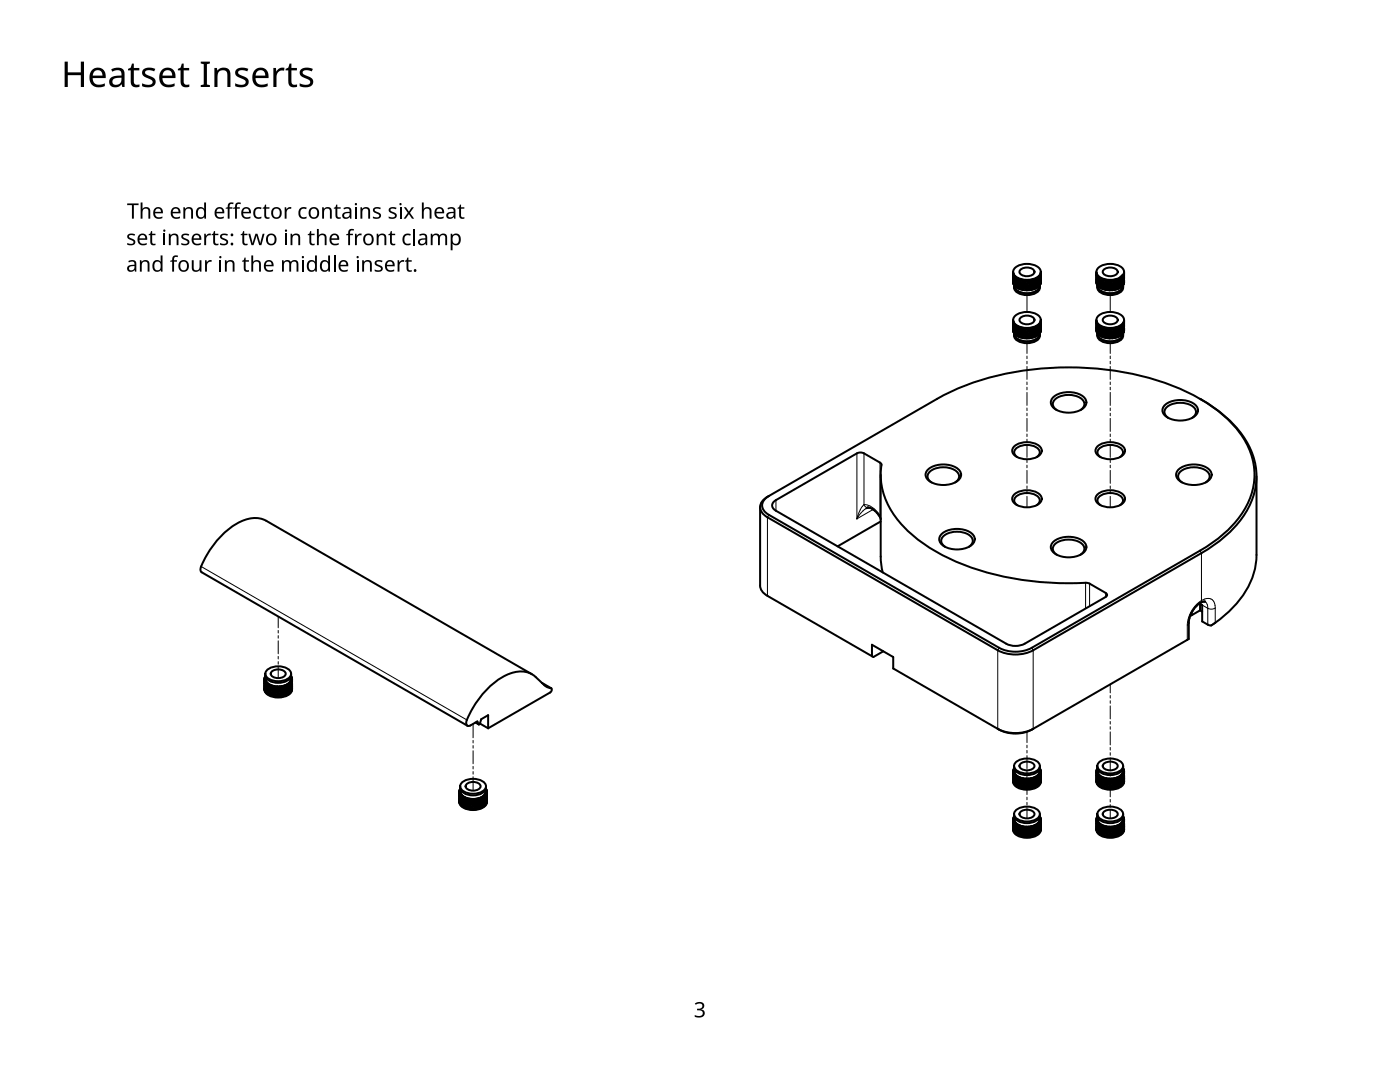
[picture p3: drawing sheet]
<svg xmlns="http://www.w3.org/2000/svg" width="279mm" height="216mm" viewBox="0 0 279 216" stroke-linecap="round" stroke-linejoin="round" font-family="sans-serif">
<g fill="#000">
<path d="M12.9 12.3h.6v2.1h2.6v-2.1h.7v5.1h-.7v-2.4h-2.6v2.4h-.6zM26.3 12.7h.4v.9h1.1v.4h-1.1v2.2a.71 .71 0 0 0 .4 .7 .71 .71 0 0 0 .7-.1v.5a1.16 1.16 0 0 1-1.7-1v-2.3h-.6v-.3l.6-.2zM28.6 13.9a2.23 2.23 0 0 1 2.4-.2l-.2 .5a1.38 1.38 0 0 0-1.8 .2 .67 .67 0 0 0 .6 .7 1.4 1.4 0 0 1 1.4 1.7 2.13 2.13 0 0 1-2.6 .4v-.6a1.5 1.5 0 0 0 2.1-.1 .85 .85 0 0 0-1-.9 1.13 1.13 0 0 1-.9-1.7zM36.3 12.7h.4v.9h1.1v.4h-1.1v2.2a.71 .71 0 0 0 .3 .7 .71 .71 0 0 0 .8-.1v.5a1.16 1.16 0 0 1-1.8-1v-2.3h-.5v-.3l.5-.2zM40.1 12.3h1.8v.4l-.6 .1v4.1l.6 .1v.4h-1.8v-.4l.6-.1v-4.1l-.6-.1zM42.8 13.6h.5l.1 .5a1.44 1.44 0 0 1 1.4-.6 1.44 1.44 0 0 1 1.2 1.1v2.8h-.6v-2.5a.98 .98 0 0 0-1.1-.9 .98 .98 0 0 0-.9 1.1v2.3h-.6zM47.1 13.9a2.23 2.23 0 0 1 2.5-.2l-.3 .5a1.38 1.38 0 0 0-1.8 .2 .67 .67 0 0 0 .7 .7 1.4 1.4 0 0 1 1.3 1.7 2.13 2.13 0 0 1-2.6 .4v-.6a1.5 1.5 0 0 0 2.1-.1 .85 .85 0 0 0-.9-.9 1.13 1.13 0 0 1-1-1.7zM54.6 13.6h.5l.1 .7a1.36 1.36 0 0 1 1.6-.8l-.1 .6a1.17 1.17 0 0 0-1.5 1.2v2.1h-.6zM57.8 12.7h.4v.9h1.1v.4h-1.1v2.2a.71 .71 0 0 0 .3 .7 .71 .71 0 0 0 .8-.1v.5a1.16 1.16 0 0 1-1.8-1v-2.3h-.5v-.3l.5-.2zM60 13.9a2.23 2.23 0 0 1 2.4-.2l-.2 .5a1.38 1.38 0 0 0-1.8 .2 .67 .67 0 0 0 .7 .7 1.4 1.4 0 0 1 1.3 1.7 2.13 2.13 0 0 1-2.6 .4v-.6a1.5 1.5 0 0 0 2.1-.1 .85 .85 0 0 0-.9-.9 1.13 1.13 0 0 1-1-1.7zM25.4 40.6h2.3v.3h-1v2.7h-.4v-2.7h-.9zM25.5 46.8a1.34 1.34 0 0 1 1.5 0l-.2 .2-.4-.1a.37 .37 0 0 0-.6 .2 .37 .37 0 0 0 .4 .4l.1 .1a.69 .69 0 0 1 .7 .8 .69 .69 0 0 1-.9 .6l-.7-.2v-.3l.7 .2 .5-.2v-.4l-.5-.2a.68 .68 0 0 1-.6-1.1z"/>
<path d="M27.9 51.9h.3l.1 .3a.87 .87 0 0 1 .9-.3 .87 .87 0 0 1 .6 .8v1.5h-.3v-1.5a.61 .61 0 0 0-.8-.5 .61 .61 0 0 0-.4 .8v1.2h-.4zM28.1 40.4h.3v1.3a.87 .87 0 0 1 1-.3 .87 .87 0 0 1 .6 .7v1.5h-.4v-1.4a.61 .61 0 0 0-.7-.6 .61 .61 0 0 0-.5 .9v1.1h-.3zM30.1 46.1h.3v.5h.6v.3h-.6v1.3l.2 .4h.4v.3a.69 .69 0 0 1-1-.6v-1.4h-.3v-.1l.3-.2zM33.7 46.6h.3l.1 .4a.87 .87 0 0 1 .9-.4 .87 .87 0 0 1 .6 .8v1.5h-.4v-1.4a.61 .61 0 0 0-.7-.6 .61 .61 0 0 0-.4 .8v1.2h-.4zM34.5 51.2l.8-.2h.2l-.1 .3a.48 .48 0 0 0-.5 0 .48 .48 0 0 0-.2 .6h.6v.3h-.6v2h-.3v-2h-.4v-.2l.4-.1zM36.3 46.8a1.34 1.34 0 0 1 1.5 0l-.2 .2-.4-.1a.37 .37 0 0 0-.6 .2 .37 .37 0 0 0 .4 .4l.1 .1a.69 .69 0 0 1 .7 .8 .69 .69 0 0 1-.9 .6l-.7-.2v-.3l.7 .2 .5-.2v-.4l-.5-.2a.68 .68 0 0 1-.6-1.1zM36.6 41.4h.3l.1 .3a.87 .87 0 0 1 .9-.3 .87 .87 0 0 1 .6 .7v1.5h-.4v-1.4a.61 .61 0 0 0-.7-.6 .61 .61 0 0 0-.4 .9v1.1h-.4zM38.3 51.9h.4v1.5a.61 .61 0 0 0 .7 .5 .61 .61 0 0 0 .4-.8v-1.2h.4v2.3h-.3l-.1-.3a.88 .88 0 0 1-.9 .3 .88 .88 0 0 1-.6-.8zM40.8 46.6h.3v.5l.4-.4 .6-.1-.1 .4h-.4a.73 .73 0 0 0-.5 .7v1.2h-.3zM40.9 51.9h.3l.1 .4 .4-.4h.6l-.1 .4-.4-.1a.73 .73 0 0 0-.5 .8v1.2h-.4zM42.7 46.1h.2v.5h.7v.3h-.7v1.3l.2 .4h.5v.3a.69 .69 0 0 1-1.1-.6v-1.4h-.3v-.1l.3-.2zM44 46.8a1.34 1.34 0 0 1 1.5 0l-.1 .2-.5-.1a.37 .37 0 0 0-.6 .2 .37 .37 0 0 0 .4 .4l.2 .1a.69 .69 0 0 1 .6 .8 .69 .69 0 0 1-.9 .6l-.7-.2v-.3l.7 .2 .5-.2v-.4l-.5-.2a.68 .68 0 0 1-.6-1.1z"/>
<path d="M45.6 40.6l.8-.2 .2 .1-.1 .2a.48 .48 0 0 0-.6 .1 .48 .48 0 0 0-.1 .6h.6v.2h-.6v2h-.4v-2h-.4v-.1l.4-.2zM44.9 51.9h.3v.3a.87 .87 0 0 1 1-.3 .87 .87 0 0 1 .6 .8v1.5h-.4v-1.5a.61 .61 0 0 0-.7-.5 .61 .61 0 0 0-.4 .8v1.2h-.4zM47.1 40.6l.8-.2 .2 .1-.1 .2a.48 .48 0 0 0-.6 .1 .48 .48 0 0 0-.1 .6h.6v.2h-.6v2h-.4v-2h-.4v-.1l.4-.2zM48.5 46.1h.2v.5h.7v.3h-.7v1.3l.2 .4h.5v.3a.69 .69 0 0 1-1-.6v-1.4h-.4v-.1l.4-.2zM48.8 51.4h.2v.5h.7v.3h-.7v1.3l.2 .4h.5v.3a.69 .69 0 0 1-1.1-.7v-1.3h-.3v-.2l.3-.1zM50.8 41.6l.5-.2 .5-.1 .4 .1-.1 .3a.83 .83 0 0 0-1.2 .8 .83 .83 0 0 0 1.1 .8l.2-.1v.4a1.14 1.14 0 0 1-1.4-.2 1.14 1.14 0 0 1-.2-1.4zM50.2 51h.3v1.2a.87 .87 0 0 1 1-.3 .87 .87 0 0 1 .6 .8v1.5h-.4v-1.5a.61 .61 0 0 0-.7-.5 .61 .61 0 0 0-.5 .8v1.2h-.3zM49.6 46.6h.3l.5 1.9 .6-1.9h.4l.5 1.9 .5-1.9h.4l-.6 2.3h-.5l-.5-1.9-.6 1.9h-.4zM52.9 40.8h.2v.6h.7v.2h-.7v1.4l.2 .3h.5v.3a.69 .69 0 0 1-1.1-.6v-1.4h-.3v-.1l.3-.2zM56.8 41.4h.3l.1 .4 .4-.4 .5-.1v.4h-.4a.73 .73 0 0 0-.5 .7v1.2h-.4zM56.3 51.9h.3v.3a.86 .86 0 0 1 1.5 .1 .81 .81 0 0 1 .9-.4 .81 .81 0 0 1 .6 .8v1.5h-.4v-1.5a.56 .56 0 0 0-.7-.5 .56 .56 0 0 0-.4 .7v1.3h-.4v-1.5a.57 .57 0 0 0-.7-.5 .57 .57 0 0 0-.3 .8v1.2h-.4zM58 46.6h.3v.4a.87 .87 0 0 1 1-.4 .87 .87 0 0 1 .6 .8v1.5h-.4v-1.4a.61 .61 0 0 0-.7-.6 .61 .61 0 0 0-.4 .8v1.2h-.4z"/>
<path d="M59.8 41.6l.5-.2 .5-.1 .4 .1-.1 .3a.83 .83 0 0 0-1.2 .8 .83 .83 0 0 0 1.1 .8l.2-.1v.4a1.14 1.14 0 0 1-1.4-.2 1.14 1.14 0 0 1-.2-1.4zM61.9 46.1h.2v.5h.7v.3h-.7v1.3l.2 .4h.5v.3a.69 .69 0 0 1-1.1-.6v-1.4h-.3v-.1l.3-.2zM63.3 45.7h.3v1.3a.87 .87 0 0 1 1-.4 .87 .87 0 0 1 .6 .8v1.5h-.4v-1.4a.61 .61 0 0 0-.7-.6 .61 .61 0 0 0-.5 .8v1.2h-.3zM64.3 41.4h.3v.3a.87 .87 0 0 1 1-.3 .87 .87 0 0 1 .6 .7v1.5h-.4v-1.4a.61 .61 0 0 0-.7-.6 .61 .61 0 0 0-.4 .9v1.1h-.4zM67.1 40.8h.2v.6h.7v.2h-.7v1.4l.2 .3h.5v.3a.69 .69 0 0 1-1.1-.6v-1.4h-.3v-.1l.4-.2zM69.7 45.9l.7-.2h.3l-.1 .3a.48 .48 0 0 0-.6 .1 .48 .48 0 0 0-.1 .5h.5v.3h-.5v2h-.4v-2h-.4v-.1l.4-.2zM70.8 46.6h.4v.5l.4-.4 .6-.1-.1 .4h-.4a.73 .73 0 0 0-.5 .7v1.2h-.4zM71.9 41.4h.3l.1 .3a.87 .87 0 0 1 .9-.3 .87 .87 0 0 1 .7 .7v1.5h-.4v-1.4a.61 .61 0 0 0-.8-.6 .61 .61 0 0 0-.4 .9v1.1h-.4zM72.3 51.9h.3v.3a.87 .87 0 0 1 1-.3 .87 .87 0 0 1 .6 .8v1.5h-.4v-1.5a.61 .61 0 0 0-.7-.5 .61 .61 0 0 0-.4 .8v1.2h-.4zM74.5 41.6a1.34 1.34 0 0 1 1.5-.1l-.1 .3-.5-.2a.37 .37 0 0 0-.6 .2 .37 .37 0 0 0 .4 .5h.2a.69 .69 0 0 1 .6 .8 .69 .69 0 0 1-.9 .6l-.7-.2v-.3l.7 .2 .5-.2v-.3l-.5-.3a.68 .68 0 0 1-.6-1zM74.9 52.1a1.34 1.34 0 0 1 1.4-.1l-.1 .3-.5-.1a.37 .37 0 0 0-.6 .2 .37 .37 0 0 0 .4 .4l.2 .1a.69 .69 0 0 1 .7 .8 .69 .69 0 0 1-.9 .5l-.7-.1v-.3l.7 .1 .5-.1v-.4l-.5-.2a.68 .68 0 0 1-.6-1.1zM75.2 46.6h.3v.4a.87 .87 0 0 1 1-.4 .87 .87 0 0 1 .6 .8v1.5h-.4v-1.4a.61 .61 0 0 0-.7-.6 .61 .61 0 0 0-.5 .8v1.2h-.3z"/>
<path d="M78 46.1h.2v.5h.7v.3h-.7v1.3l.2 .4h.5v.3a.69 .69 0 0 1-1.1-.6v-1.4h-.3v-.1l.3-.2zM77.7 41.6a1.34 1.34 0 0 1 1.4-.1l-.1 .3-.5-.2a.37 .37 0 0 0-.6 .2 .37 .37 0 0 0 .4 .5h.2a.69 .69 0 0 1 .7 .8 .69 .69 0 0 1-.9 .6l-.7-.2v-.3l.7 .2 .5-.2v-.3l-.5-.3a.68 .68 0 0 1-.6-1zM79.3 51.9h.4v.4l.4-.4h.6l-.1 .4-.4-.1a.73 .73 0 0 0-.5 .8v1.2h-.4zM80.6 46.9l.4-.3h.5l.5 .1-.1 .3a.83 .83 0 0 0-1.2 .7 .83 .83 0 0 0 1.1 .9l.1-.1v.3a1.14 1.14 0 0 1-1.3-.1 1.14 1.14 0 0 1-.2-1.4zM80.6 41.4h.4l.6 .8 .6-.8h.4l-.8 1.1 .9 1.1h-.5l-.6-.9-.6 .9h-.4l.8-1.1zM81.3 51.4h.2v.5h.7v.3h-.7v1.3l.2 .4h.5v.3a.69 .69 0 0 1-1.1-.7v-1.3h-.3v-.2l.3-.1zM84.2 40.4h.4l-.1 1.3a.87 .87 0 0 1 1-.3 .87 .87 0 0 1 .6 .7v1.5h-.4v-1.4a.61 .61 0 0 0-.7-.6 .61 .61 0 0 0-.4 .9v1.1h-.4zM86 46.6h.3v.4a.86 .86 0 0 1 1.4 0 .81 .81 0 0 1 1-.4 .81 .81 0 0 1 .5 .8v1.5h-.3v-1.4a.56 .56 0 0 0-.7-.6 .56 .56 0 0 0-.4 .8v1.2h-.4v-1.4a.57 .57 0 0 0-.7-.6 .57 .57 0 0 0-.4 .8v1.2h-.3zM91.8 40.8h.2v.6h.7v.2h-.7v1.4l.2 .3h.5v.3a.69 .69 0 0 1-1.1-.6v-1.4h-.3v-.1l.3-.2zM138.7 200.2a1.06 1.06 0 0 1 1.1-.3 1.06 1.06 0 0 1 .7 .9l-.2 .4-.4 .2a.82 .82 0 0 1 .8 .9 .82 .82 0 0 1-1 .7l-1-.1v-.4a1.08 1.08 0 0 0 1.5-.2 .62 .62 0 0 0-.8-.7h-.3v-.3a.7 .7 0 0 0 .8-.1 .7 .7 0 0 0 .2-.7 .89 .89 0 0 0-1.2 0z"/>
<path d="M18.3 14a1.63 1.63 0 0 1 2-.3 1.63 1.63 0 0 1 .8 1.9h-2.6a1.26 1.26 0 0 0 1.8 1.2l.6-.2v.6a1.99 1.99 0 0 1-2.2 0 1.99 1.99 0 0 1-.8-2.1zM18.8 14.3l-.3 .8h1.9a.95 .95 0 0 0-.5-1 .95 .95 0 0 0-1.1 .2z"/>
<path d="M22.2 13.8a1.8 1.8 0 0 1 2.6 .4l.1 3.2h-.5l-.1-.6a1.43 1.43 0 0 1-2.5-.2 1.23 1.23 0 0 1 1.4-1.5h1.1a.88 .88 0 0 0-.4-1 .88 .88 0 0 0-1 0l-.5 .2zM22.6 15.8a.71 .71 0 0 0 0 1 .71 .71 0 0 0 1 .1l.6-.6v-.8l-1.1 .1z"/>
<path d="M32.2 14a1.63 1.63 0 0 1 2-.3 1.63 1.63 0 0 1 .8 1.9h-2.6a1.26 1.26 0 0 0 1.8 1.2l.6-.2v.6a2 2 0 0 1-2.2 0 2 2 0 0 1-.8-2.1zM32.7 14.3l-.3 .8h2a.94 .94 0 0 0-.5-1 .94 .94 0 0 0-1.2 .2z"/>
<path d="M50.8 14a1.63 1.63 0 0 1 2-.3 1.63 1.63 0 0 1 .8 1.9h-2.6a1.26 1.26 0 0 0 1.8 1.2l.6-.2v.6a2 2 0 0 1-2.2 0 2 2 0 0 1-.8-2.1zM51.3 14.3l-.3 .8h1.9a.95 .95 0 0 0-.5-1 .95 .95 0 0 0-1.1 .2z"/>
<path d="M25.6 52.1a.93 .93 0 0 1 1-.2 .93 .93 0 0 1 .6 .8v1.5h-.3v-.3a.74 .74 0 0 1-1.2 .2 .74 .74 0 0 1 .1-1.1l1-.2a.53 .53 0 0 0-.2-.6 .53 .53 0 0 0-.6 0l-.3 .2zM25.8 53.3v.1a.54 .54 0 0 0 .6 .6 .54 .54 0 0 0 .4-.7v-.2z"/>
<path d="M27.7 46.9a.98 .98 0 0 1 1.2-.2 .98 .98 0 0 1 .5 1.2h-1.6a.87 .87 0 0 0 .5 .7 .87 .87 0 0 0 1-.1v.3a1.24 1.24 0 0 1-1.6-.2 1.24 1.24 0 0 1 0-1.7zM28 47.1l-.2 .5h1.2a.57 .57 0 0 0-.3-.6 .57 .57 0 0 0-.7 .1z"/>
<path d="M30.8 52.1a.95 .95 0 0 1 1.3 .1v-1.2h.3v3.2h-.3v-.3a.95 .95 0 0 1-1.2 .2 .95 .95 0 0 1-.5-1l.1-.5zM31 52.3a.91 .91 0 0 0-.2 1 .91 .91 0 0 0 .8 .6 .99 .99 0 0 0 0-1.7z"/>
<path d="M30.8 41.6a.98 .98 0 0 1 1.3-.2 .98 .98 0 0 1 .4 1.2h-1.5a.87 .87 0 0 0 .5 .8 .87 .87 0 0 0 .9-.2v.3a1.24 1.24 0 0 1-1.6-.2 1.24 1.24 0 0 1 0-1.7zM31.1 41.8l-.1 .5h1.1a.57 .57 0 0 0-.3-.6 .57 .57 0 0 0-.7 .1z"/>
<path d="M34.3 41.6a.98 .98 0 0 1 1.3-.2 .98 .98 0 0 1 .4 1.2h-1.5a.87 .87 0 0 0 .5 .8 .87 .87 0 0 0 .9-.2v.3a1.24 1.24 0 0 1-1.6-.2 1.24 1.24 0 0 1 0-1.7zM34.6 41.8l-.1 .5h1.1a.57 .57 0 0 0-.3-.6 .57 .57 0 0 0-.7 .1z"/>
<path d="M35.9 52.2a1.13 1.13 0 0 1 1.6 .1 1.13 1.13 0 0 1-.2 1.6 1.13 1.13 0 0 1-1.6-.2 1.53 1.53 0 0 1 .2-1.5zM36.2 52.3a.89 .89 0 0 0-.2 1.1 .89 .89 0 0 0 .9 .5 .86 .86 0 0 0 .4-1.1 .86 .86 0 0 0-1.1-.5z"/>
<path d="M38.5 46.9a.98 .98 0 0 1 1.2-.2 .98 .98 0 0 1 .5 1.2h-1.6a.87 .87 0 0 0 .5 .7 .87 .87 0 0 0 1-.1v.3a1.24 1.24 0 0 1-1.6-.2 1.24 1.24 0 0 1 0-1.7zM38.8 47.1l-.2 .5h1.2a.57 .57 0 0 0-.3-.6 .57 .57 0 0 0-.7 .1z"/>
<path d="M39.5 41.5a.95 .95 0 0 1 1.3 .1l-.1-1.2h.4v3.2h-.3v-.3a.95 .95 0 0 1-1.2 .3 .95 .95 0 0 1-.5-1.1l.1-.5zM39.7 41.8a.91 .91 0 0 0-.2 .9 .91 .91 0 0 0 .7 .7 .99 .99 0 0 0 0-1.8z"/>
<path d="M43.1 41.6a.98 .98 0 0 1 1.2-.2 .98 .98 0 0 1 .5 1.2h-1.6a.87 .87 0 0 0 .5 .8 .87 .87 0 0 0 1-.2v.3a1.24 1.24 0 0 1-1.7-.2 1.24 1.24 0 0 1 .1-1.7zM43.4 41.8l-.2 .5h1.2a.57 .57 0 0 0-.3-.6 .57 .57 0 0 0-.7 .1z"/>
<path d="M48.4 41.6a.98 .98 0 0 1 1.2-.2 .98 .98 0 0 1 .5 1.2h-1.6a.87 .87 0 0 0 .6 .8 .87 .87 0 0 0 .9-.2v.3a1.24 1.24 0 0 1-1.6-.2 1.24 1.24 0 0 1 0-1.7zM48.7 41.8l-.2 .5h1.2a.57 .57 0 0 0-.3-.6 .57 .57 0 0 0-.7 .1z"/>
<path d="M52.9 52.2a.98 .98 0 0 1 1.2-.2 .98 .98 0 0 1 .5 1.1h-1.6a.87 .87 0 0 0 .6 .8 .87 .87 0 0 0 .9-.1v.3a1.24 1.24 0 0 1-1.6-.2 1.24 1.24 0 0 1 0-1.7zM53.2 52.4l-.2 .4h1.2a.57 .57 0 0 0-.3-.6 .57 .57 0 0 0-.7 .2z"/>
<path d="M53.4 46.9a1.13 1.13 0 0 1 1.6 .1 1.13 1.13 0 0 1-.2 1.6 1.13 1.13 0 0 1-1.6-.2 1.53 1.53 0 0 1 .2-1.5zM53.7 47a.89 .89 0 0 0-.2 1.1 .89 .89 0 0 0 .9 .5 .86 .86 0 0 0 .4-1.1 .86 .86 0 0 0-1.1-.5z"/>
<path d="M54.4 41.6a1.13 1.13 0 0 1 1.6 .1 1.13 1.13 0 0 1-.1 1.6 1.13 1.13 0 0 1-1.7-.2 1.53 1.53 0 0 1 .2-1.5zM54.8 41.7a.89 .89 0 0 0-.3 1.1 .89 .89 0 0 0 1 .5 .86 .86 0 0 0 .3-1.1 .86 .86 0 0 0-1-.5z"/>
<path d="M61.6 52.1a.95 .95 0 0 1 1.3 .1v-1.2h.3v3.2h-.3v-.3a.95 .95 0 0 1-1.2 .2 .95 .95 0 0 1-.5-1l.1-.5zM61.9 52.3a.91 .91 0 0 0-.3 1 .91 .91 0 0 0 .8 .6 .99 .99 0 0 0 0-1.7z"/>
<path d="M61.9 41.6a1.13 1.13 0 0 1 1.6 .1 1.13 1.13 0 0 1-.2 1.6 1.13 1.13 0 0 1-1.6-.2 1.52 1.52 0 0 1 .2-1.5zM62.2 41.7a.89 .89 0 0 0-.2 1.1 .89 .89 0 0 0 .9 .5 .86 .86 0 0 0 .4-1.1 .86 .86 0 0 0-1.1-.5z"/>
<path d="M64.2 52.1a.95 .95 0 0 1 1.3 .1v-1.2h.4v3.2h-.3l-.1-.3a.95 .95 0 0 1-1.2 .2 .95 .95 0 0 1-.5-1l.1-.5zM64.5 52.3a.91 .91 0 0 0-.3 1 .91 .91 0 0 0 .8 .6 .99 .99 0 0 0 0-1.7z"/>
<path d="M66 46.9a.98 .98 0 0 1 1.2-.2 .98 .98 0 0 1 .5 1.2h-1.6a.87 .87 0 0 0 .6 .7 .87 .87 0 0 0 .9-.1v.3a1.24 1.24 0 0 1-1.6-.2 1.24 1.24 0 0 1 0-1.7zM66.3 47.1l-.2 .5h1.2a.57 .57 0 0 0-.3-.6 .57 .57 0 0 0-.7 .1z"/>
<path d="M67.8 52.2a.98 .98 0 0 1 1.2-.2 .98 .98 0 0 1 .5 1.1h-1.6a.87 .87 0 0 0 .6 .8 .87 .87 0 0 0 .9-.1v.3a1.24 1.24 0 0 1-1.6-.2 1.24 1.24 0 0 1 0-1.7zM68.1 52.4l-.1 .4h1.1a.57 .57 0 0 0-.3-.6 .57 .57 0 0 0-.7 .2z"/>
<path d="M68.5 41.5a.93 .93 0 0 1 1-.2 .93 .93 0 0 1 .6 .8v1.5h-.2l-.1-.3a.74 .74 0 0 1-1.2 .3 .74 .74 0 0 1 .1-1.2l1.1-.1a.53 .53 0 0 0-.2-.6 .53 .53 0 0 0-.6 0l-.3 .1zM68.8 42.7l-.1 .1a.54 .54 0 0 0 .6 .6 .54 .54 0 0 0 .5-.7v-.2z"/>
<path d="M72.8 46.9a1.13 1.13 0 0 1 1.6 .1 1.13 1.13 0 0 1-.2 1.6 1.13 1.13 0 0 1-1.6-.2 1.53 1.53 0 0 1 .2-1.5zM73.1 47a.89 .89 0 0 0-.2 1.1 .89 .89 0 0 0 .9 .5 .86 .86 0 0 0 .4-1.1 .86 .86 0 0 0-1.1-.5z"/>
<path d="M77.1 52.2a.98 .98 0 0 1 1.2-.2 .98 .98 0 0 1 .5 1.1h-1.6a.87 .87 0 0 0 .5 .8 .87 .87 0 0 0 1-.1v.3a1.24 1.24 0 0 1-1.7-.2 1.24 1.24 0 0 1 .1-1.7zM77.4 52.4l-.2 .4h1.2a.57 .57 0 0 0-.3-.6 .57 .57 0 0 0-.7 .2z"/>
<path d="M83.7 46.8a.93 .93 0 0 1 .9-.2 .93 .93 0 0 1 .7 .8v1.5h-.3l-.1-.3a.74 .74 0 0 1-1.1 .3 .74 .74 0 0 1 0-1.2l1.1-.2a.53 .53 0 0 0-.2-.5 .53 .53 0 0 0-.6 0l-.3 .1zM83.9 48l-.1 .1a.54 .54 0 0 0 .6 .6 .54 .54 0 0 0 .5-.7v-.2z"/>
<path d="M87 41.6a.98 .98 0 0 1 1.2-.2 .98 .98 0 0 1 .4 1.2h-1.5a.87 .87 0 0 0 .5 .8 .87 .87 0 0 0 .9-.2v.3a1.24 1.24 0 0 1-1.6-.2 1.24 1.24 0 0 1 .1-1.7zM87.3 41.8l-.2 .5h1.1a.57 .57 0 0 0-.3-.6 .57 .57 0 0 0-.6 .1z"/>
<path d="M89.3 41.5a.93 .93 0 0 1 1-.2 .93 .93 0 0 1 .6 .8v1.5h-.3v-.3a.74 .74 0 0 1-1.2 .3 .74 .74 0 0 1 .1-1.2l1-.1a.53 .53 0 0 0-.2-.6 .53 .53 0 0 0-.6 0l-.3 .1zM89.5 42.7v.1a.54 .54 0 0 0 .6 .6 .54 .54 0 0 0 .4-.7v-.2z"/>
<path d="M89.9 46.6h.3l.1 .4a.95 .95 0 0 1 1.2-.3 .95 .95 0 0 1 .5 1.1 .97 .97 0 0 1-.5 1.1 .97 .97 0 0 1-1.2-.3v1.3h-.4zM90.5 47.1l-.2 .4a.73 .73 0 0 0 .1 .9 .73 .73 0 0 0 .9 .1 .88 .88 0 0 0 .3-1 .88 .88 0 0 0-.9-.5z"/>
<circle cx="32.8" cy="46" r=".23"/>
<circle cx="44" cy="51.3" r=".23"/>
<circle cx="46.3" cy="48.7" r=".27"/>
<circle cx="46.3" cy="46.9" r=".28"/>
<circle cx="57.1" cy="46" r=".23"/>
<circle cx="60.5" cy="51.3" r=".23"/>
<circle cx="71" cy="40.7" r=".23"/>
<circle cx="71.4" cy="51.3" r=".23"/>
<circle cx="79.9" cy="40.7" r=".23"/>
<circle cx="82.9" cy="54" r=".27"/>
</g>
<g fill="none" stroke="#000" stroke-width=".4">
<path d="M202.2 54.2a1.88 1.88 0 0 0 2 1.7 3.3 3.3 0 0 0 3.4-1.1l.1-.6M202.2 55.9v.5M202.2 55v.4M202.2 55.9v.2M202.2 55.9h.1M202.2 54.4v.6zM202.2 55.4v.3M202.2 55.8v.1M202.2 55.8h.1M202.2 56.1h.2v.1M202.2 56.1v.3M202.2 55.7v.1"/>
<path d="M202.2 54.7v.7M202.2 54.7l.1 .1M202.2 56.4h.1M202.2 56.2l.1 .2M202.3 55.9l.1 .1M202.3 55.7h-.1M202.3 54.8l-.1 .9M202.3 54.7h-.1M202.3 56.4v.3M202.3 54.8h.1M202.4 56.7h-.1M202.4 57.1a1.74 1.74 0 0 0 1.9 1.7 3.1 3.1 0 0 0 3.1-1l.1-.7"/>
<path d="M202.4 56.5l.1 .5M202.4 56.5h.2l.1 .1M202.4 56.5l.1 .2M202.4 56.9v.1a1.77 1.77 0 0 0 1.9 1.5 3.1 3.1 0 0 0 3.1-1l.1-.6M202.4 57a1.74 1.74 0 0 0 1.9 1.5 3 3 0 0 0 3.1-1l.1-.5M202.4 56.2l.2 .1M202.5 56h-.1M202.5 55.1l-.2-.1v.9M202.5 55.1l-.1 .9M202.5 56.7v.3M202.5 56.4v-.2h-.3l.1 .5M202.5 56.4v.1"/>
<path d="M202.5 56.4h-.2M202.6 55.1h-.1M202.6 53.4a4 4 0 0 1 4.7 0 1.13 1.13 0 0 1-.4 2 3.7 3.7 0 0 1-4.6-.7l-.1-.5zM202.6 55.3l.1 .1M202.6 55.3l-.2 .9M202.6 57h-.1M202.6 56.8l.2-.1 .2 .2M202.6 56.8v.3l.2 .2M202.6 56.8l.2 .1M202.7 55.2l-.1 .1M202.7 56.6v.2M202.7 56.6l-.2 .1"/>
<path d="M202.7 56.3v.1l.2 .2M202.7 56.3h-.1M202.8 55.4l-.2 .9M202.8 55.4h-.1M202.8 56.9v.4M202.9 55.5l-.2 .8M202.9 55.5l.2 .1M202.9 55.5h.1M203 55.5h-.1M203 57l.2 .2M203 57l.1-.1 .3 .2M203 57l-.1 .4 .2 .1"/>
<path d="M203 56.9l-.1 .3-.1 .1M203 56.9h-.2M203.1 55.6l-.2 1M203.2 55.6h-.1M203.2 57.2l-.1 .3M203.3 55.5l-.2 1-.2 .1M203.3 55.7l-.2 1 .2 .1M203.3 55.7l.3 .1M203.4 57.1l-.3 .4M203.4 57.1l-.2 .1M203.4 55.7h-.1M203.4 57.2l.3 .1"/>
<path d="M203.4 57.2l-.1 .4 .3 .1M203.6 55.8l-.3 1M203.6 55.8h.1M203.7 57.3l-.1 .4M203.7 55.7l-.4 1.1M203.7 53.7a1.82 1.82 0 0 1 2.8 .5 1.8 1.8 0 0 1-3 .3v-.3zM203.7 55.9l.3 .1M203.7 55.9l-.2 1 .3 .1M203.8 57.2l-.3-.1-.1 .1M203.8 57.2l-.2 .5M203.8 57.2l-.1 .1M203.8 55.8l-.1 .1"/>
<path d="M203.9 57.4l-.1 .4h.3M203.9 57.4h.3M204 56l-.2 1M204.1 55.9l-.1 .1M204.1 55.8l-.3 1.2M204.2 57.4l-.1 .4M204.2 57.3h-.2l-.1 .1M204.2 57.3l-.1 .5M204.2 57.3v.1M204.3 56h.3M204.3 56l-.3 1 .3 .1M204.3 55.9v.1"/>
<path d="M204.4 57.5h.3M204.4 57.5v-.1h.3v.1M204.4 57.5l-.1 .4h.3l.1-.4M204.5 56.1l-.2 1M204.6 56l-.3 1.1M204.6 56h.1M204.8 56l-.3 1M204.8 56h.3M204.8 56h.1M204.8 55.9l-.3 1.1M204.9 57.5l-.1 .4M204.9 57.4v.1"/>
<path d="M204.9 57.4l-.1 .5M204.9 57.4h.3v.1M205.1 55.9v.1M205.1 56l-.3 1.1-.3-.1M205.2 57.5h-.3M205.2 57.5l-.1 .4h-.3M205.3 56l-.3 1.1M205.3 56v-.1l-.3 1.2M205.4 57.4l-.1 .5M205.4 57.4l.1 .1M205.4 57.4l.3-.1 .1 .1M205.5 57.5l-.2 .4"/>
<path d="M205.6 55.9v.1M205.6 56l-.3 1.1h-.3M205.6 56h-.3M205.8 57.4l-.1 .5h-.4M205.8 57.4l-.3 .1M205.8 55.8l-.2 1.3M205.8 55.9l.1 .1M205.9 56l-.3 1.1M205.9 57.3v.5M205.9 57.3l.1 .1M205.9 57.3l.3-.1 .1 .1M206 57.4l-.1 .4"/>
<path d="M206.1 55.8l.1 .1M206.2 55.9l-.3 1.1-.3 .1M206.2 55.9l-.3 .1M206.2 55.9l-.2 1 .1 .1M206.3 57.3l-.3 .1M206.3 57.3l-.1 .5h-.3M206.3 55.8h.1M206.3 57.2l.3-.1 .1 .1M206.3 57.2l.2 .1M206.3 57.2l-.1 .4 .2 .1M206.3 55.8l-.2 1.2M206.5 57.3l-.1 .4"/>
<path d="M206.5 56.1l-.1 .8-.3 .1M206.5 56.1l-.1 .6 .2 .1M206.6 55.7h.1M206.6 55.7l-.3 .1M206.6 55.7l-.1 .4M206.6 55.6v.1M206.7 57.4l.1 .1M206.7 55.6h.1M206.7 57.2l-.2 .1M206.7 57.2l-.1 .4-.2 .1M206.7 57l.2 .1M206.7 57v.2"/>
<path d="M206.8 55.6l-.2 1.2M206.8 56.5l.2 .1M206.9 57.1l-.1 .4M206.9 55.5h.1M207 55.5l-.2 1.2-.2 .1M207 55.5l-.2 .1M207 56.8h.2M207 56.8v.1M207 57.2l.2 .1M207.1 55.4h.1M207.1 56.9l-.1 .5-.2 .1M207.1 56.9l-.2 .2"/>
<path d="M207.1 56.9l-.2-.1-.2 .2M207.2 55.4l-.2 1.2M207.2 56.3l.1 .1M207.2 56.3l-.2 .3M207.2 56.8v.5M207.3 55.2v.1M207.3 56.5v.1M207.3 56.5l.2 .1M207.3 55.3l-.1 1M207.3 55.3l-.1 .1M207.4 57h.1M207.4 55.1h.1"/>
<path d="M207.4 56.3l-.1 .2M207.4 56.3l.2 .1M207.4 56.7l-.2-.1-.2 .2M207.4 56.7l-.1 .4-.1 .2M207.4 56.7l-.2 .1M207.4 55.1l-.1 1.3M207.4 56.2l-.1 .2M207.5 55h.1M207.5 56.6l-.1 .4M207.5 56.1v.1M207.5 56.1h.2M207.6 55l-.2 .1"/>
<path d="M207.6 55l-.2 1.2M207.6 54.8v.1M207.6 56.7h.1M207.6 56.4l-.2 .6M207.6 56.4l-.1 .2M207.6 55.9h.1M207.6 54.9l-.1 1.2M207.6 54.9l.1-.2-.2 1.4M207.6 55.8h.1M207.7 56.3l-.1 .4M207.7 56.3l-.3-.1v.2M207.7 56.4h.1"/>
<path d="M207.7 55.8v.1M207.7 56.1l-.1 .6M207.7 56.1v.2M207.7 55.4v.1M207.7 55.4v-1v1.4M207.7 55.4v.4M207.7 55.9v.5M218.8 55v.4M218.8 55.9v.5M218.8 54.2a1.88 1.88 0 0 0 2 1.7 3.3 3.3 0 0 0 3.4-1.1l.1-.6M218.8 55.9v.2M218.8 55.9h.1"/>
<path d="M218.8 54.4v.6zM218.8 55.4v.3M218.8 55.8v.1M218.8 55.8h.1M218.8 56.1h.3l-.1 .1M218.8 56.1v.3M218.8 55.7v.1M218.8 54.7l.1 .1M218.8 54.7v.7M218.8 56.4h.1M218.9 56.2v.5M218.9 56.2h.2v.2"/>
<path d="M218.9 56.2v.2M218.9 55.9l.1 .1M218.9 55.7h-.1M218.9 54.8l-.1 .9M218.9 54.7h-.1M218.9 56.4v.3M219 54.8h-.1M219 56.7h-.1M219 57.1a1.74 1.74 0 0 0 1.9 1.7 3.1 3.1 0 0 0 3.2-1v-.7M219 56.5l.1 .2M219 56.5l.1 .5M219 56.5h.2l.1 .1"/>
<path d="M219 56.9v.1a1.77 1.77 0 0 0 1.9 1.5 3.1 3.1 0 0 0 3.2-1v-.6M219 57a1.74 1.74 0 0 0 1.9 1.5 3 3 0 0 0 3.1-1l.1-.5M219.1 56.2l.1 .1M219.1 56h-.1M219.1 55.1l-.1-.1-.1 .9M219.1 55.1l-.1 .9M219.1 56.7v.3M219.1 56.4h-.2M219.1 56.4v.1M219.2 55.1h-.1M219.2 53.4a4 4 0 0 1 4.8 0 1.13 1.13 0 0 1-.5 2 3.7 3.7 0 0 1-4.6-.7l-.1-.5zM219.2 55.3l-.1 .9"/>
<path d="M219.2 55.3l.2 .1M219.2 57h-.1M219.3 56.8l-.1 .3 .2 .2M219.3 56.8l.1 .1M219.3 56.8l.1-.1 .2 .2M219.3 55.2l-.1 .1M219.3 56.6l-.2 .1M219.3 56.6v.2M219.4 56.3l-.1 .1 .2 .2M219.4 56.3h-.2M219.4 55.4l-.2 .9M219.4 55.4h.1"/>
<path d="M219.4 56.9v.4M219.5 55.5l-.1 .8M219.5 55.5l.2 .1M219.5 55.5h.1M219.6 55.5h-.1M219.6 57l.2-.1 .2 .2M219.6 57l-.1 .4 .2 .1M219.6 57l.2 .2M219.6 56.9v.3l-.2 .1M219.6 56.9h-.2M219.7 55.6l-.2 1M219.8 55.6h-.1"/>
<path d="M219.8 57.2l-.1 .3M219.9 55.5l-.2 1-.2 .1M219.9 55.7l-.2 1 .2 .1M219.9 55.7l.3 .1M220 57.1l-.2 .1M220 57.1l-.3 .4M220 55.7h-.1M220 57.2l.3 .1M220 57.2l-.1 .4 .3 .1M220.2 55.8l-.3 1M220.2 55.8h.1M220.3 57.3l-.1 .4"/>
<path d="M220.3 55.7l-.4 1.1M220.4 53.7a1.82 1.82 0 0 1 2.7 .5 1.8 1.8 0 0 1-3 .3v-.3zM220.4 55.9l.3 .1M220.4 55.9l-.3 1 .3 .1M220.4 57.2l-.3-.1-.1 .1M220.4 57.2l-.2 .5M220.4 57.2l-.1 .1M220.4 55.8v.1M220.5 57.4l-.1 .4h.3M220.5 57.4h.3M220.7 56l-.3 1M220.7 55.9v.1"/>
<path d="M220.7 55.8l-.3 1.2M220.8 57.4l-.1 .4M220.8 57.3h-.2l-.1 .1M220.8 57.3l-.1 .5M220.8 57.3v.1M220.9 56h.3M220.9 56l-.3 1 .3 .1M220.9 55.9v.1M221 57.5h.3M221 57.5l-.1 .4h.3l.1-.4M221 57.5v-.1h.3v.1M221.2 56.1l-.3 1"/>
<path d="M221.2 56l-.3 1.1M221.2 56h.1M221.4 56h.3M221.4 56l-.3 1M221.4 56h.1M221.4 55.9l-.3 1.1M221.5 57.5l-.1 .4M221.5 57.4l-.1 .5M221.5 57.4v.1M221.5 57.4h.3l.1 .1M221.7 55.9v.1M221.7 56l-.3 1.1-.3-.1"/>
<path d="M221.9 57.5l-.2 .4h-.3M221.9 57.5h-.4M221.9 56l-.3 1.1M221.9 56v-.1l-.3 1.2M222 57.4l.1 .1M222 57.4v.5M222 57.4l.3-.1 .1 .1M222.1 57.5l-.1 .4M222.1 56.6l-.1 .5h-.4M222.1 56.6h.1M222.2 55.9l.1 .1M222.3 56h-.4"/>
<path d="M222.3 56l-.2 .6M222.4 57.4l-.1 .5h-.3M222.4 57.4l-.3 .1M222.4 55.8l-.2 1.3M222.4 55.9l.1 .1M222.5 56l-.3 1.1M222.5 57.3v.5M222.5 57.3l.1 .1M222.5 57.3l.3-.1 .1 .1M222.6 57.4l-.1 .4M222.7 55.8l.1 .1M222.8 55.9l-.3 1.1-.3 .1"/>
<path d="M222.8 55.9l-.3 .1M222.9 55.7l-.3 1.2 .1 .1M222.9 57.3l-.3 .1M222.9 57.3l-.1 .5h-.3M222.9 55.8h.1M222.9 57.2v.4l.1 .1M222.9 57.2l.2 .1M222.9 57.2l.3-.1 .1 .1M223 55.8l-.3 1.2M223.1 57.3l-.1 .4M223.1 56.1l-.1 .6 .2 .1M223.2 55.7h.1"/>
<path d="M223.2 55.7l-.2 1.2-.3 .1M223.2 55.7l-.2 .1M223.2 55.6v.1M223.3 57.4l.1 .1M223.3 55.6h.1M223.3 57.2l-.2 .1M223.3 57.2l-.1 .4-.2 .1M223.3 57l.2 .1M223.3 57v.2M223.4 55.6l-.2 1.2M223.4 56.5l.2 .1M223.5 57.1l-.1 .4"/>
<path d="M223.5 55.5h.1M223.6 55.3l.2 .1M223.6 55.3v.2M223.6 55.5l-.2 1.2-.2 .1M223.6 55.5l-.2 .1M223.7 56.8h.1M223.7 56.8l-.1 .1M223.7 57.2l.1 .1M223.7 56.9l-.1 .5-.2 .1M223.7 56.9l-.2 .2M223.7 56.9l-.2-.1-.2 .2M223.8 55.4l-.2 1.2"/>
<path d="M223.8 56.3l.1 .1M223.8 56.3l-.2 .3M223.8 56.8v.5M223.9 55.1h.2M223.9 55.1l-.1 .1M223.9 56.5l.2 .1M223.9 56.5v.1M223.9 55.3l-.1 1M223.9 55.3l-.1 .1M223.9 55.3l-.1-.1-.2 .1M224 57h.1M224 56.7l-.2 .1"/>
<path d="M224 56.7v.4l-.2 .2M224 56.7l-.2-.1-.1 .2M224.1 55.1l-.2 1.3M224.1 56.2l-.2 .2M224.1 56.1h.1M224.1 56.1v.1M224.1 56.6v.4M224.2 56.1h.1M224.2 55l-.1 .1M224.2 55l-.2-.1-.1 .2M224.2 55l-.1 1.2M224.2 54.8v.1"/>
<path d="M224.2 56.7h.1M224.2 56.4l-.1 .2M224.2 56.4l-.2-.1-.1 .2M224.2 56.4l-.1 .6M224.2 55.9h.1M224.2 54.9v1.2M224.2 54.9l.1-.2-.1 1.4M224.3 55.8h.1M224.3 56.3l-.1 .4M224.3 56.3l-.2-.1-.1 .2M224.3 56.4h.1M224.3 55.8v.1"/>
<path d="M224.3 56.1l-.1 .6M224.3 56.1v.2M224.3 55.4v.1M224.3 55.4v-1v1.4M224.3 55.4v.4M224.3 55.9v.5M202.2 65.5v.5M202.2 63.8a1.88 1.88 0 0 0 2 1.7 3.3 3.3 0 0 0 3.4-1.1l.1-.6M202.2 64v.6M202.2 64.6h.1M202.2 64.6v.4M202.2 65.5v.2"/>
<path d="M202.2 65.5h.1M202.2 65v.3M202.2 65.4v.1M202.2 65.4h.1M202.2 65.7h.2v.1M202.2 65.7v.3M202.2 65.3v.1M202.2 64.3v.7M202.2 64.3l.1 .1M202.2 66h.1M202.2 65.8l.1 .2M202.3 65.3h-.1"/>
<path d="M202.3 64.4l-.1 .9M202.3 64.3h-.1M202.3 66v.3M202.3 64.4h.1M202.4 66.3h-.1M202.4 66.7a1.74 1.74 0 0 0 1.9 1.7 3.1 3.1 0 0 0 3.1-1l.1-.7M202.4 66.1l.1 .5M202.4 66.1h.2l.1 .1M202.4 66.1l.1 .2M202.4 66.6a1.74 1.74 0 0 0 1.9 1.5 3 3 0 0 0 3.1-1.1l.1-.4M202.5 65.6h-.1M202.5 64.7l-.2-.1 .1 1"/>
<path d="M202.5 64.7l-.1 .9M202.5 66.3v.3M202.5 65.9v-.1h-.3l.1 .5M202.5 65.9l-.2 .1M202.5 65.9v.2M202.6 64.7h-.1M202.6 63a4 4 0 0 1 4.7 0 1.13 1.13 0 0 1-.4 2 3.7 3.7 0 0 1-4.6-.7l-.1-.5zM202.6 64.8l.1 .2M202.6 64.8l-.2 1 .2 .1M202.6 66.6h-.1M202.6 66.4v.3l.2 .2M202.6 66.4l.2-.1 .2 .1"/>
<path d="M202.6 66.4l.2 .1M202.7 64.8h-.1M202.7 66.2l-.2 .1M202.7 66.2v.2M202.7 65.9v.1l.2 .2M202.7 65.9h-.1M202.8 65l-.2 .9M202.8 65h-.1M202.8 66.5v.4M202.9 65.1l-.2 .8M202.9 65.1l.2 .1M202.9 65v.1"/>
<path d="M203 65.1h-.1M203 66.6l.2 .2M203 66.6l.1-.1 .3 .2M203 66.6l-.1 .4 .2 .1M203 66.4l-.1 .4-.1 .1M203 66.4l-.2 .1M203.1 65.2l-.2 1M203.2 65.2h-.1M203.2 66.8l-.1 .3M203.3 65.1l-.2 1-.2 .1M203.3 65.3l-.2 1 .2 .1M203.3 65.3l.3 .1"/>
<path d="M203.4 66.7l-.2 .1M203.4 66.7l-.3 .4M203.4 65.3h-.1M203.4 66.8l.3 .1M203.4 66.8l-.1 .4 .3 .1M203.6 65.4l-.3 1M203.6 65.4h.1M203.7 66.9l-.1 .4M203.7 65.3l-.4 1.1M203.7 63.3a1.82 1.82 0 0 1 2.8 .5 1.8 1.8 0 0 1-3 .3v-.3zM203.7 65.5h.3M203.7 65.5l-.2 1h.3"/>
<path d="M203.8 66.8l-.3-.1-.1 .1M203.8 66.8l-.2 .5M203.8 66.8l-.1 .1M203.8 65.4l-.1 .1M203.9 67l-.1 .4h.3M203.9 67h.3M204 65.5l-.2 1M204.1 65.5h-.1M204.1 65.4l-.3 1.1M204.2 67l-.1 .4M204.2 66.9h-.2l-.1 .1M204.2 66.9l-.1 .5"/>
<path d="M204.2 66.9v.1M204.3 65.6h.3M204.3 65.6l-.3 1 .3 .1M204.3 65.5v.1M204.4 67.1h.3M204.4 67.1l-.1 .4h.3l.1-.4M204.4 67.1v-.2l.3 .1v.1M204.5 66.6v.1M204.5 65.7l-.2 1M204.6 65.6l-.3 1.1M204.6 66.4l-.1 .2M204.6 65.6h.1"/>
<path d="M204.8 65.6l-.3 1M204.8 65.6h.3M204.8 65.6h.1M204.8 65.5l-.2 .9M204.9 67.1l-.1 .4M204.9 67l-.1 .5M204.9 67v.1M204.9 67h.3v.1M204.9 66.2l-.1 .5h-.3M205 66.2h-.1M205.1 65.5v.1M205.1 65.6l-.1 .6"/>
<path d="M205.2 67.1l-.1 .4h-.3M205.2 67.1h-.3M205.3 65.6l-.3 1.1M205.3 65.6v-.1l-.3 1.2M205.4 67l.1 .1M205.4 67l-.1 .5M205.4 67l.3-.1 .1 .1M205.5 67.1l-.2 .4M205.6 65.5v.1M205.6 65.6l-.3 1.1h-.3M205.6 65.6h-.3M205.8 67l-.1 .5h-.4"/>
<path d="M205.8 67l-.3 .1M205.8 65.4l-.2 1.3M205.8 65.5h.1M205.9 65.5l-.3 1.2M205.9 66.9v.5M205.9 66.9l.1 .1M205.9 66.9l.3-.1 .1 .1M206 67l-.1 .4M206.1 65.4l.1 .1M206.2 65.5l-.3 1.1-.3 .1M206.2 65.5h-.3M206.2 65.5l-.2 .9 .1 .2"/>
<path d="M206.3 66.9l-.3 .1M206.3 66.9l-.1 .5h-.3M206.3 65.3v.1M206.3 66.7l.3-.1 .1 .1M206.3 66.7l-.1 .5 .2 .1M206.3 66.7l.2 .2M206.3 65.4l-.2 1.2M206.5 66.9l-.1 .4M206.5 65.7l-.1 .8-.3 .1M206.5 65.7l-.1 .6 .2 .1M206.6 65.3h.1M206.6 65.3l-.3 .1"/>
<path d="M206.6 65.3l-.1 .4M206.6 65.2v.1M206.7 67l.1 .1M206.7 65.2h.1M206.7 66.7l-.2 .2M206.7 66.7l-.1 .5-.2 .1M206.7 66.6l.2 .1M206.7 66.6v.1M206.8 65.2l-.2 1.2M206.8 66.1l.2 .1M206.9 66.7l-.1 .4M206.9 65.1h.1"/>
<path d="M207 65.1l-.2 1.2-.2 .1M207 65.1l-.2 .1M207 66.3l.2 .1M207 66.3v.2M207 66.8l.2 .1M207.1 65h.1M207.1 66.5l-.1 .5-.2 .1M207.1 66.5l-.2 .2M207.1 66.5l-.2-.1-.2 .2M207.2 65l-.2 1.2M207.2 65.9l.1 .1M207.2 65.9l-.2 .3"/>
<path d="M207.2 66.4v.5M207.3 64.8v.1M207.3 66.1h.2M207.3 66.1v.1M207.3 64.9l-.1 1M207.3 64.9l-.1 .1M207.4 66.6h.1M207.4 64.7h.1M207.4 65.9l-.1 .2M207.4 65.9l.2 .1M207.4 66.3l-.2 .1M207.4 66.3l-.1 .4-.1 .2"/>
<path d="M207.4 66.3l-.2-.1-.2 .1M207.4 65.8l.3 .1M207.4 65.8v.1M207.4 64.7l-.1 1.3M207.4 65.8l-.1 .2M207.5 64.6h.1M207.5 66.1l-.1 .5M207.5 66.5v.1a1.77 1.77 0 0 1-1.9 1.5 3.1 3.1 0 0 1-3.1-1l-.1-.6M207.5 65.7v.1M207.5 65.7h.2M207.6 64.6l-.2 .1M207.6 64.6l-.2 1.2"/>
<path d="M207.6 64.4h.1M207.6 66.3h.1M207.6 66l-.1 .1M207.6 66l-.2 .6M207.6 65.5h.1M207.6 64.4l-.1 1.3M207.6 64.4l.1-.1-.2 1.4M207.6 65.4h.1M207.7 65.9l-.1 .4M207.7 66h.1M207.7 65.4v.1M207.7 65.7l-.1 .6"/>
<path d="M207.7 65.7v.2M207.7 65v.1M207.7 65v.4M207.7 64v1.4M207.7 64v1M207.7 65.5v.5M210.1 79.4a5 5 0 0 1 6.4 0 1.57 1.57 0 0 1-1 2.5 5.1 5.1 0 0 1-5.4-.7 1.31 1.31 0 0 1 0-1.8zM218.8 64.6h.1M218.8 64.6v.4M218.8 65.5v.5M218.8 63.8a1.88 1.88 0 0 0 2 1.7 3.3 3.3 0 0 0 3.4-1.1l.1-.6M218.8 64v.6"/>
<path d="M218.8 65.5v.2M218.8 65.5h.1M218.8 65v.3M218.8 65.4v.1M218.8 65.4h.1M218.8 65.7h.3l-.1 .1M218.8 65.7v.3M218.8 65.3v.1M218.8 64.3l.1 .1M218.8 64.3v.7M218.8 66h.1M218.9 65.8v.5"/>
<path d="M218.9 65.8h.2v.1M218.9 65.8v.2M218.9 65.3h-.1M218.9 64.4l-.1 .9M218.9 64.3h-.1M218.9 66v.3M219 64.4h-.1M219 66.3h-.1M219 66.7a1.74 1.74 0 0 0 1.9 1.7 3.1 3.1 0 0 0 3.2-1v-.7M219 66.1l.1 .2M219 66.1l.1 .5M219 66.1h.2l.1 .1"/>
<path d="M219 66.6a1.74 1.74 0 0 0 1.9 1.5 3 3 0 0 0 3.1-1.1l.1-.4M219.1 65.6h-.1M219.1 64.7l-.1-.1v1M219.1 64.7l-.1 .9M219.1 66.3v.3M219.1 65.9l-.2 .1M219.1 65.9v.2M219.2 64.7h-.1M219.2 63a4 4 0 0 1 4.8 0 1.13 1.13 0 0 1-.5 2 3.7 3.7 0 0 1-4.6-.7l-.1-.5zM219.2 64.8l-.1 1 .1 .1M219.2 64.8l.2 .2M219.2 66.6h-.1"/>
<path d="M219.3 66.4l-.1 .3 .2 .2M219.3 66.4l.1 .1M219.3 66.4l.1-.1 .2 .1M219.3 64.8h-.1M219.3 66.2l-.2 .1M219.3 66.2v.2M219.4 65.9l-.1 .1 .2 .2M219.4 65.9h-.2M219.4 65l-.2 .9M219.4 65h.1M219.4 66.5v.4M219.5 65.1l-.1 .8"/>
<path d="M219.5 65.1l.2 .1M219.5 65v.1M219.6 65.1h-.1M219.6 66.6l.2-.1 .2 .2M219.6 66.6l-.1 .4 .2 .1M219.6 66.6l.2 .2M219.6 66.4v.4l-.2 .1M219.6 66.4l-.2 .1M219.7 65.2l-.2 1M219.8 65.2h-.1M219.8 66.8l-.1 .3M219.9 65.1l-.2 1-.2 .1"/>
<path d="M219.9 65.3l-.2 1 .2 .1M219.9 65.3l.3 .1M220 66.7l-.2 .1M220 66.7l-.3 .4M220 65.3h-.1M220 66.8l.3 .1M220 66.8l-.1 .4 .3 .1M220.2 65.4l-.3 1M220.2 65.4h.1M220.3 66.9l-.1 .4M220.3 65.3l-.4 1.1M220.4 63.3a1.82 1.82 0 0 1 2.7 .5 1.8 1.8 0 0 1-3 .3v-.3z"/>
<path d="M220.4 65.5h.3M220.4 65.5l-.3 1h.3M220.4 66.8l-.3-.1-.1 .1M220.4 66.8l-.2 .5M220.4 66.8l-.1 .1M220.4 65.4v.1M220.5 67l-.1 .4h.3M220.5 67h.3M220.7 65.5l-.3 1M220.7 65.5h.1M220.7 65.4l-.3 1.1M220.8 67l-.1 .4"/>
<path d="M220.8 66.9h-.2l-.1 .1M220.8 66.9l-.1 .5M220.8 66.9v.1M220.9 65.6h.3M220.9 65.6l-.3 1 .3 .1M220.9 65.5v.1M221 67.1h.3M221 67.1l-.1 .4h.3l.1-.4M221 67.1v-.2l.3 .1v.1M221.1 66.6v.1M221.2 65.7l-.3 1M221.2 65.6l-.3 1.1"/>
<path d="M221.2 66.4l-.1 .2M221.2 65.6h.1M221.4 65.6h.3M221.4 65.6l-.3 1M221.4 65.6h.1M221.4 65.5l-.2 .9M221.5 67.1l-.1 .4M221.5 67l-.1 .5M221.5 67v.1M221.5 67h.3l.1 .1M221.6 66.2l-.2 .5h-.3M221.6 66.2h.1"/>
<path d="M221.7 65.5v.1M221.7 65.6l-.1 .6M221.9 67.1l-.2 .4h-.3M221.9 67.1h-.4M221.9 65.6l-.3 1.1M221.9 65.6v-.1l-.3 1.2M222 67l.1 .1M222 67v.5M222 67l.3-.1 .1 .1M222.1 67.1l-.1 .4M222.1 66.2l-.1 .5h-.4M222.1 66.2h.1"/>
<path d="M222.2 65.5l.1 .1M222.3 65.6h-.4M222.3 65.6l-.2 .6M222.4 67l-.1 .5h-.3M222.4 67l-.3 .1M222.4 65.4l-.2 1.3M222.4 65.5h.1M222.5 65.5l-.3 1.2M222.5 66.9v.5M222.5 66.9l.1 .1M222.5 66.9l.3-.1 .1 .1M222.6 67l-.1 .4"/>
<path d="M222.7 65.4l.1 .1M222.8 65.5l-.3 1.1-.3 .1M222.8 65.5h-.3M222.9 65.3l-.3 1.1 .1 .2M222.9 66.9l-.3 .1M222.9 66.9l-.1 .5h-.3M222.9 65.3l.1 .1M222.9 66.7v.5l.1 .1M222.9 66.7l.2 .2M222.9 66.7l.3-.1 .1 .1M223 65.4l-.3 1.2M223.1 66.9l-.1 .4"/>
<path d="M223.1 65.7l-.1 .6 .2 .1M223.2 65.3h.1M223.2 65.3l-.2 1.2-.3 .1M223.2 65.3l-.2 .1M223.2 65.2v.1M223.3 67l.1 .1M223.3 65.2h.1M223.3 66.7l-.2 .2M223.3 66.7l-.1 .5-.2 .1M223.3 66.6l.2 .1M223.3 66.6v.1M223.4 65.2l-.2 1.2"/>
<path d="M223.4 66.1l.2 .1M223.5 66.7l-.1 .4M223.5 65.1h.1M223.6 65.1l-.2 1.2-.2 .1M223.6 65.1l-.2 .1M223.7 66.3l.1 .1M223.7 66.3l-.1 .2M223.7 66.8l.1 .1M223.7 65h.1M223.7 66.5l-.1 .5-.2 .1M223.7 66.5l-.2 .2M223.7 66.5l-.2-.1-.2 .2"/>
<path d="M223.8 65l-.2 1.2M223.8 65.9l.1 .1M223.8 65.9l-.2 .3M223.8 66.4v.5M223.9 64.8v.1M223.9 66.1h.2M223.9 66.1v.1M223.9 64.9l-.1 1M223.9 64.9l-.1 .1M224 66.6h.1M224 64.7h.1M224 66.3l-.2 .1"/>
<path d="M224 66.3v.4l-.2 .2M224 66.3l-.2-.1-.1 .1M224.1 65.8l.2 .1M224.1 65.8l-.1 .1M224.1 64.7l-.2 1.3M224.1 65.8l-.2 .2M224.1 65.7h.1M224.1 65.7v.1M224.1 64.6h.1M224.1 66.1v.5M224.1 66.5v.1a1.77 1.77 0 0 1-1.8 1.5 3.1 3.1 0 0 1-3.2-1l-.1-.6M224.2 65.7h.1"/>
<path d="M224.2 64.6l-.1 .1M224.2 64.6l-.1 1.2M224.2 64.4h.1M224.2 66.3h.1M224.2 66l-.1 .1M224.2 66l-.2-.1-.1 .2M224.2 66l-.1 .6M224.2 65.5h.1M224.2 64.4v1.3M224.2 64.4l.1-.1-.1 1.4M224.3 65.4h.1M224.3 65.9l-.1 .4"/>
<path d="M224.3 66h.1M224.3 65.4v.1M224.3 65.7l-.1 .6M224.3 65.7v.2M224.3 65v.1M224.3 65v.4M224.3 64v1.4M224.3 64v1M224.3 65.5v.5M239.5 79.6a23.1 23.1 0 0 1 10.3 10.6 13.6 13.6 0 0 1-2.7 14.2 26.9 26.9 0 0 1-7.3 6l-33.6 19.4a7.8 7.8 0 0 1-7.1 0l-45.9-26.6a2.15 2.15 0 0 1-1.5-2 2.15 2.15 0 0 1 1.5-2.1l.2-.1M152.6 99.6l.8-.6 33.6-19.4a54.5 54.5 0 0 1 29-6.2 50.8 50.8 0 0 1 25.3 7.3 19.5 19.5 0 0 1 8.7 10.9 14.1 14.1 0 0 1-4.3 13.5 27.5 27.5 0 0 1-6.2 4.8l-33.6 19.4a7.2 7.2 0 0 1-6.5 0l-46-26.6a1.91 1.91 0 0 1-.8-3.1zM175.8 94.7v16.4l.4 3.1"/>
<path d="M185.1 93.8a5 5 0 0 1 6.4 0 1.57 1.57 0 0 1-1 2.5 5.1 5.1 0 0 1-5.4-.7 1.31 1.31 0 0 1 0-1.8zM185.9 96.3a1.39 1.39 0 0 1-.8-1.5 1.39 1.39 0 0 1 1.2-1.2 4.5 4.5 0 0 1 4.8 .7 1.28 1.28 0 0 1-.5 2M202.3 89.2a4.2 4.2 0 0 1 5.3 0 1.31 1.31 0 0 1-.8 2.1 4.3 4.3 0 0 1-4.5-.6 1.09 1.09 0 0 1 0-1.5zM202.3 98.8a4.2 4.2 0 0 1 5.3 0 1.31 1.31 0 0 1-.8 2.1 4.3 4.3 0 0 1-4.5-.6 1.09 1.09 0 0 1 0-1.5zM206.9 91.2l.3-.2a1.05 1.05 0 0 0-.4-1.8 3.4 3.4 0 0 0-4.3 .7 1.04 1.04 0 0 0 .5 1.3M210.9 81.8a1.39 1.39 0 0 1-.8-1.4 1.39 1.39 0 0 1 1.2-1.2 4.5 4.5 0 0 1 4.8 .6 1.28 1.28 0 0 1-.5 2M218.9 98.8a4.2 4.2 0 0 1 5.3 0 1.31 1.31 0 0 1-.8 2.1 4.3 4.3 0 0 1-4.5-.6 1.09 1.09 0 0 1 0-1.5zM218.9 89.2a4.2 4.2 0 0 1 5.3 0 1.31 1.31 0 0 1-.8 2.1 4.3 4.3 0 0 1-4.5-.6 1.09 1.09 0 0 1 0-1.5zM223.5 91.2l.3-.2a1.05 1.05 0 0 0-.4-1.8 3.4 3.4 0 0 0-4.3 .7 1.04 1.04 0 0 0 .5 1.3M232.3 81a5 5 0 0 1 6.4 0 1.57 1.57 0 0 1-.9 2.5 5.1 5.1 0 0 1-5.5-.7 1.31 1.31 0 0 1 0-1.8zM235.1 93.8a5 5 0 0 1 6.4 0 1.57 1.57 0 0 1-1 2.5 5.1 5.1 0 0 1-5.4-.7 1.31 1.31 0 0 1 0-1.8zM235.9 96.3a1.39 1.39 0 0 1-.8-1.5 1.39 1.39 0 0 1 1.2-1.2 4.5 4.5 0 0 1 4.8 .7 1.28 1.28 0 0 1-.5 2"/>
<path d="M237.9 83.4a1.39 1.39 0 0 0 .8-1.5 1.39 1.39 0 0 0-1.2-1.1 4.5 4.5 0 0 0-4.8 .6 1.28 1.28 0 0 0 .5 2M250.8 95.1v15.6a15.8 15.8 0 0 1-6 11.7l-2.5 2a1.01 1.01 0 0 1-1.3 .2l-1.1-.6v-3.3l-.5-.3M151.7 101.2v15.7a2.41 2.41 0 0 0 1.5 2l21.1 12.2 2-1.1M154.5 100l16.7-9.6 .5-.1 .7 .2 3.2 1.8 .3 .4a13.5 13.5 0 0 0 3.3 11.2 31.6 31.6 0 0 0 13.6 9 65.2 65.2 0 0 0 24.2 3.4l3.7 2 .2 .3v.3l-16.4 9.5a4.1 4.1 0 0 1-3.7 0l-45.9-26.5a1.09 1.09 0 0 1-.4-1.9zM173.1 101.3l-.2 .1M173.1 101.3h.1M173.2 101.3h-.1M173.2 101.3h.1M173.2 101.3a3.2 3.2 0 0 1 2.3 1.7M175.5 103l.3 .6M175.8 104l-8.6 5M187.8 106.7a5 5 0 0 1 6.4 0 1.57 1.57 0 0 1-1 2.5 5.1 5.1 0 0 1-5.4-.7 1.31 1.31 0 0 1 0-1.8z"/>
<path d="M188.6 109.1a1.39 1.39 0 0 1-.7-1.4 1.39 1.39 0 0 1 1.1-1.2 4.5 4.5 0 0 1 4.8 .6 1.28 1.28 0 0 1-.5 2M203 100.8l-.2-.2a1.05 1.05 0 0 1 .4-1.8 3.4 3.4 0 0 1 4.2 .7 1.04 1.04 0 0 1-.5 1.3M210.1 108.3a5 5 0 0 1 6.4 0 1.57 1.57 0 0 1-1 2.5 5.1 5.1 0 0 1-5.4-.7 1.31 1.31 0 0 1 0-1.8zM215.6 110.7a1.39 1.39 0 0 0 .8-1.5 1.39 1.39 0 0 0-1.2-1.1 4.5 4.5 0 0 0-4.8 .6 1.28 1.28 0 0 0 .5 2M219.6 100.8l-.2-.2a1.05 1.05 0 0 1 .4-1.8 3.4 3.4 0 0 1 4.2 .7 1.04 1.04 0 0 1-.5 1.3M52.8 137.4v.1M52.8 135.5v.4M52.8 137.6a2.43 2.43 0 0 0 2.7 1.6 2.43 2.43 0 0 0 2.8-1.6M52.8 137.5v.1M52.8 137.4a1.93 1.93 0 0 0 2 1.6 3.3 3.3 0 0 0 3.4-1.1l.1-.5M52.8 136.3v.1M52.8 136.4v1"/>
<path d="M52.8 136.4v.2M52.8 136.4h.1M52.8 135.6v.3M52.8 135.4v.2M52.8 135.4h.2M52.8 135.9h.1M52.8 136.1v.2M52.8 135.7l.1 .2M52.8 135.7v.5M52.8 135.7h.2l.1 .2M52.8 137.6l.1 .2M52.8 135.3h.2"/>
<path d="M52.8 135.3v.1M52.8 137.5h.1M52.8 136.6v.9M52.8 136.2v.1M52.8 136.7v.9M52.8 136.7l.1 .2M52.8 136.7h.3l.1 .1M52.9 135.9l-.1 .3M52.9 136.4h-.1M52.9 136l.1 .5M52.9 136l.1 .2M52.9 136h.2l.1 .1"/>
<path d="M52.9 135l.1 .6M52.9 135v.1M52.9 137.8h.1M52.9 136.9v.9M52.9 134.4a1.74 1.74 0 0 0 1.9 1.8 3.1 3.1 0 0 0 3.2-1l.1-.8M53 134.9l-.1 .1M53 135.1h-.1l-.1 .2M53 135.6h-.2M53 135.6v.1M53 136.5v.1M53 136.6v.1M53 136.6h-.2"/>
<path d="M53 137l-.1 .9 .1 .2M53 137l.2 .2M53 137h.2l.2 .1M53 136.2v.3M53.1 135.9v.1M53.1 135.9h-.2M53.1 136.5h-.1M53.1 136.3l.2-.1 .2 .2M53.1 136.3v.4l.2 .1M53.1 136.3l.2 .2M53.2 136.8l-.3 .1M53.2 136.8l-.1 .2"/>
<path d="M53.2 138l-.2 .1M53.2 137.2l-.2 .9M53.2 136.1v.2M53.2 136.1l-.2 .1M53.3 133.7a3.5 3.5 0 0 1 4.7 .3 1.28 1.28 0 0 1-1.2 1.7 3.4 3.4 0 0 1-3.8-.9l-.1-.4zM53.3 137.3l-.2 .9 .2 .1M53.3 137.3l.2 .1M53.3 137.3l.2-.1 .2 .1M53.3 136.5v.3M53.4 137.1l-.2 .1M53.4 137.1v.2M53.4 136.7l-.1 .1"/>
<path d="M53.4 138.3h.1M53.5 136.6l.1-.1 .2 .1M53.5 136.6l-.1 .3 .2 .2M53.5 136.6l.2 .1M53.5 136.4v.2M53.5 136.4l-.2 .1M53.5 138.3v.1l.2 .2M53.5 138.3h-.2M53.5 137.4l-.2 .9M53.7 137.5l-.2 .8M53.7 137.5l.1-.1 .3 .1M53.7 137.5l.2 .1"/>
<path d="M53.7 137.3l-.2 .1M53.7 137.3l-.2 1M53.7 136.7l-.1 .4M53.8 138.5l.1 .1M53.8 136.6l-.2 .5M53.8 136.6l-.1 .1M53.9 136.8l-.1 .3 .2 .2M53.9 136.8l.2 .1M53.9 138.6l.2 .2M53.9 137.6l-.2 1M54.1 137.5l-.3 1-.1 .1M54.1 137.5l-.2 .1"/>
<path d="M54.1 137.7l-.2 .9M54.1 137.7l.3 .1M54.1 136.9l-.1 .4M54.2 138.7h.1M54.2 136.8l-.1 .1M54.2 136.8l-.2 .5M54.2 136.8l-.2-.1-.1 .1M54.3 133.9a1.82 1.82 0 0 1 2.7 .5 1.8 1.8 0 0 1-2.9 .3l-.1-.3zM54.3 136.9l.3 .1M54.3 136.9l-.1 .4 .3 .1M54.4 138.7l.2 .2M54.4 137.8l-.3 1"/>
<path d="M54.5 137.7l-.1 .1M54.5 137.7l-.4 1.1M54.5 137.7l-.3-.1-.1 .1M54.6 137.8l-.2 .9M54.6 137.8l.3 .1M54.6 137l-.1 .4M54.7 138.8l.2 .1M54.7 136.9l-.3-.1-.1 .1M54.7 136.9l-.1 .1M54.7 136.9l-.2 .5M54.8 137l.1-.1 .3 .1-.1 .1M54.8 137l.3 .1"/>
<path d="M54.8 137l-.1 .4 .3 .1M54.9 138.9h.3M54.9 137.9l-.3 1M55 137.7h-.3l-.1 .1M55 137.7l-.4 1.2M55 137.7l-.1 .2M55.1 138.1l-.2 .8M55.1 137.9h.3M55.1 137.9v.2M55.1 137.1l-.1 .4 .1-.3M55.2 137.8h.3l-.1 .1M55.2 137.8l-.1 .3"/>
<path d="M55.2 137.8l-.1 .1M55.2 138.9h.2M55.4 137.1h.3M55.4 137.1l-.2 .4M55.4 137h.3v.1M55.4 137l-.2 .5M55.4 137v.1M55.4 137.9l-.2 1M55.7 137.8h.2l.1 .1M55.7 137.8l-.3 1.2M55.7 137.8v.1M55.7 137.9l-.3 1.1"/>
<path d="M55.7 137.1l-.1 .4h-.4M55.7 138.9l-.3 .1M55.9 137l.3-.1v.1M55.9 137v.1M55.9 137l-.1 .5M55.9 138.9h-.2M55.9 137.1l-.1 .4M56 137.9l-.3 1M56 137.9h-.3M56.1 137.7h.3l.1 .1M56.1 137.7l-.2 1.3M56.1 137.7l.1 .2"/>
<path d="M56.2 137.9l-.3 1.1M56.2 137l-.1 .5h-.3M56.2 137l-.3 .1M56.2 138.8l-.3 .2M56.4 136.9l.2-.1 .1 .1M56.4 136.9v.1M56.4 136.9l-.1 .5M56.4 138.8l-.1 .1M56.4 137l-.1 .4M56.5 137.8l-.3 1M56.5 137.8l-.3 .1M56.6 137.6h.3l.1 .1"/>
<path d="M56.6 137.6l-.2 1.3M56.6 137.6l.1 .2M56.7 137.8l-.3 1.1M56.7 136.9l-.1 .5h-.3M56.7 136.9l-.3 .1M56.8 138.7l-.4 .2M56.8 136.8l.2-.1 .2 .1M56.8 136.8l-.1 .4 .1 .1M56.8 136.8l.1 .1M56.9 138.7h-.1M56.9 136.9l-.1 .4M57 137.7l-.2 1"/>
<path d="M57 137.7l-.3 .1M57 137.5l-.2 1.1 .1 .2M57 137.5l.2 .1M57.1 137l.2 .1M57.2 137.6l-.3 1.2M57.2 136.8l-.3 .1M57.2 136.8l-.1 .4-.3 .1M57.2 136.6l.2 .1M57.2 136.6v.2M57.2 138.5l.2 .1M57.3 138.5h-.1M57.4 136.7l-.1 .4"/>
<path d="M57.4 137.3v.2M57.4 137.3l.2 .1M57.4 137.5l-.2 1.2-.3 .1M57.4 137.5l-.2 .1M57.4 137.5l-.1-.1-.3 .1M57.5 136.9h.2M57.5 136.4l.2 .1M57.5 136.4v.1M57.6 137.4l-.2 1.2M57.6 136.6l-.2 .1M57.6 136.6l-.2-.1-.2 .1M57.6 136.6l-.1 .4-.2 .1"/>
<path d="M57.6 138.3h.1M57.7 137.1v.1M57.7 137.1h.2M57.7 136.5v.4M57.8 137.2l-.2 1.2-.2 .2M57.8 137.2l-.2 .2M57.8 137.2h-.2l-.2 .1M57.8 136.1v.2M57.8 136.1l.2 .1M57.9 136.6l.1 .1M57.9 137.1l-.2 1.2M57.9 136.3l-.2 .2"/>
<path d="M57.9 136.3l-.2-.1-.2 .2M57.9 136.3l-.1 .5-.1 .1M57.9 136.8v.1M57.9 136.8l.2 .1M57.9 138.1h.1M58 135.9h.2M58 135.9v.1M58 136.6l.2 .1M58 136.6l-.1 .2M58 136.2v.5M58 136.5v.2M58 137l-.1 .1"/>
<path d="M58 137l-.1 1.2-.2 .1M58 137l-.2-.1-.1 .2M58.1 135.6v.1M58.1 135.6h.2M58.1 135.1h.1l.1 .2M58.1 136.5h.2M58.1 134.9v.1M58.1 136.4h.1M58.1 136.9l-.1 1.2M58.1 136l-.1 .2M58.1 136l-.1 .7M58.1 136h-.2l-.1 .1"/>
<path d="M58.1 135v.6M58.1 135v.1M58.1 137.8h.1M58.2 136.4h.1M58.2 135.9v.5M58.2 136.7l-.2 1.4M58.2 136.7l-.1 .2M58.3 136.5l-.1 1.3M58.3 135.7l-.1 .7M58.3 135.7h-.3v.2M58.3 135.7l-.1 .2M58.3 137.6l-.1 .2"/>
<path d="M58.3 135.3v.1M58.3 135.3h-.2M58.3 137.5h.1M58.3 136.1v.1M58.3 135.6v.5M58.3 135.4v.2M58.3 135.4h-.2M58.3 136.2v.2M58.3 136.2h-.1M58.3 136.5v.3M58.3 136.4v.1M58.3 136.4v1.2"/>
<path d="M58.3 135.5v.6M58.3 137.4v.1M58.3 136.8v.6M58.3 137.5v.1M58.3 136.8v.7M106.2 134.5l-53.1-30.6a5.7 5.7 0 0 0-5.4 .3 18 18 0 0 0-7.7 9.2l.1 .6 .2 .2 53 30.6M108.1 136.3l1.9 1M174 130.9v-2.2l4.3 2.4v2.3l21.1 12.2a7.1 7.1 0 0 0 6.8-.2M237.6 122.7l-.3 1.4-.1 3.4-31 17.9M237.6 122.7l.2 .1M237.8 122.3l-.2 .4M237.8 122.3v.5"/>
<path d="M239.5 121.8l.4 .2M239.5 120.5v1.3M239.5 121.8l-1.7 1M239.5 120.3a5.1 5.1 0 0 0-1.7 2M239.5 120.3h.1M240.5 120v.1M240.5 120l-1 .3M91.7 159.8v.1M91.7 158v.4M91.7 159.9a1.88 1.88 0 0 0 2 1.7 3.3 3.3 0 0 0 3.4-1.1l.1-.6M91.7 159.9a1.93 1.93 0 0 0 2 1.5 3.3 3.3 0 0 0 3.4-1.1l.1-.4M91.7 158.7v.2"/>
<path d="M91.7 158.9v.9M91.7 158.9v.1M91.7 158.9h.1M91.7 158.4h.1M91.7 158.6v.1M91.7 158.2v.2M91.7 158.2v.5M91.7 157.7l.2 .1M91.7 157.7v.2M91.7 159.9h.1M91.7 159v.9M91.7 158.7h.1"/>
<path d="M91.7 159.2v1M91.7 159.2l.1 .1M91.7 159.2l.3-.1v.2M91.7 158.4v.3M91.8 158.9h-.1M91.8 158.5l.1 .5M91.8 158.5l.1 .1M91.8 158.5l.2-.1 .1 .2M91.8 157.4l.1 .6M91.8 157.4v.2M91.8 159.3l-.1 .9M91.8 156.9a1.74 1.74 0 0 0 1.9 1.8 3.1 3.1 0 0 0 3.2-1.1l.1-.7"/>
<path d="M91.9 157.4h-.1M91.9 157.6h-.2v.1M91.9 157.9h-.2v.1M91.9 158h-.2M91.9 158v.2M91.9 158.2l.1 .1M91.9 158.2h-.2M91.9 159h.1M91.9 159h-.2M91.9 159v.1M91.9 159.5l-.1 .9 .1 .1M91.9 159.5l.2 .1"/>
<path d="M91.9 159.5l.2-.1 .2 .2M91.9 158.6v.4M92 158.3l-.3 .1M92 158.3v.2M92 159h-.1M92 158.8v.3l.1 .2M92 158.8l.2-.1 .2 .1M92 158.8l.2 .1M92 159.3h-.2M92 159.3v.1M92.1 159.6l-.2 .9M92.1 158.6h-.2"/>
<path d="M92.1 158.6v.1M92.2 156.1a3.5 3.5 0 0 1 4.7 .4 1.28 1.28 0 0 1-1.2 1.7 3.4 3.4 0 0 1-3.8-.9l-.1-.4zM92.2 159.7l-.2 .9 .2 .2M92.2 159.7l.2 .2M92.2 159.7h.2l.2 .1M92.2 158.9l-.1 .4M92.3 159.6h-.2M92.3 159.6l-.1 .1M92.3 159.2l-.2 .1M92.4 159l.2 .1M92.4 159l.1-.1 .2 .1M92.4 159l-.1 .4 .2 .1"/>
<path d="M92.4 158.8l-.2 .1M92.4 158.8v.2M92.4 159.9l-.2 .9M92.6 160l-.2 .7M92.6 160l.2 .1M92.6 160l.1-.1 .2 .1M92.6 159.8l-.2 .1M92.6 159.8l-.2 .9M92.6 159.1l-.1 .4M92.7 159l-.2 .5M92.7 159l-.1 .1M92.7 159.2v.4l.2 .1"/>
<path d="M92.7 159.2l.3 .1M92.9 160l-.2 .9-.1 .1M92.9 160l-.1 .1M93 159.3l-.1 .4M93.1 159.2l-.2 .5M93.1 159.2l-.1 .1M93.1 159.2l-.2-.1-.2 .1M93.2 156.4a1.82 1.82 0 0 1 2.7 .5 1.8 1.8 0 0 1-2.9 .3l-.1-.3zM93.2 159.4l.3 .1M93.2 159.4l-.1 .4h.3M93.5 159.5l-.1 .3M93.6 159.3l-.2 .5"/>
<path d="M93.6 159.3l-.1 .2M93.6 159.3h-.3l-.1 .1M93.7 159.5h.3M93.7 159.5l.1-.1h.3l-.1 .1M93.7 159.5l-.1 .4h.3M94 159.6l-.1 .3M94 159.5l-.1 .4M94.3 159.5h.3M94.3 159.5l-.2 .5M94.3 159.4h.3v.1M94.3 159.4l-.2 .6M94.3 159.4v.1"/>
<path d="M94.6 159.5l-.1 .5h-.4M94.8 159.4h.2l.1 .1M94.8 159.4l-.1 .6M94.8 159.4v.1M94.8 159.5l-.1 .5M94.9 144.2l.7 .4M95.1 159.5l-.1 .4-.3 .1M95.1 159.5h-.3M95.2 159.3h.3l.1 .1M95.2 159.3v.6M95.2 159.3l.1 .2M95.3 159.5l-.1 .4"/>
<path d="M95.5 144.5l-.2-.5-1.4 .8a.51 .51 0 0 1-.6 0 .51 .51 0 0 1-.3-.4l.1-.4a18 18 0 0 1 7.6-9.1 5.1 5.1 0 0 1 6.2 .2l2 1.8 1.1 .4 .1 .4-.2 .4-12.5 7.2M95.6 159.4l-.3 .1M95.6 159.4l-.1 .4-.3 .1M95.7 159.2l.2-.1 .2 .1M95.7 159.2l-.1 .5 .1 .1M95.7 159.2l.1 .1M95.8 144.4l1.6 .9M95.8 144.4l.2-.9 1.4-.8v2.6M95.8 144.4l-.3 .1M95.8 159.3l-.1 .5M95.9 159.9l.2 .2M95.9 159.9l-.2 1.2 .1 .1"/>
<path d="M96 159.5l.2 .1M96.1 159.2l-.1 .5-.3 .1M96.1 159.2l-.3 .1M96.1 159.1h.1M96.1 159.1v.1M96.2 159.1v.5M96.3 159.8h.2M96.3 159.8v.1M96.3 159.9l-.1-.1-.3 .1M96.3 159.9l-.2 1.2-.3 .1M96.3 159.9l-.2 .2M96.4 159.3l.1 .1"/>
<path d="M96.4 158.8l.2 .1M96.4 158.8v.2M96.5 159.8l-.2 1.2M96.5 159l-.3 .1M96.5 159l-.1 .5-.2 .1M96.5 159l-.2-.1-.2 .2M96.6 159.5l.2 .1M96.6 159.5v.2M96.6 158.9l-.1 .5M96.7 159.7l-.2 1.2-.2 .1M96.7 159.7l-.2 .1M96.7 159.7l-.2-.1-.2 .2"/>
<path d="M96.7 158.6l.2 .1M96.7 158.6v.1M96.7 159.1h.1M96.8 159.6l-.2 1.2M96.8 158.8l-.2 .1M96.8 158.8l-.1 .4-.2 .2M96.8 158.8l-.2-.1-.2 .1M96.8 159.3h.2M96.8 159.3v.1M96.9 158.3l.2 .1M96.9 158.3v.2M96.9 158.7l-.1 .4"/>
<path d="M96.9 159v.1M96.9 158.2h.2M96.9 158.2v.1M96.9 159.4l-.1 1.2-.2 .2M96.9 159.4l-.1 .2M96.9 159.4h-.2l-.1 .1M96.9 158l.3 .1M96.9 158v.2M96.9 157.6h.2v.1M96.9 157.9h.3v.2M97 159h.1M97 157.4h.1"/>
<path d="M97 158.8h.1M97 159.3l-.1 1.2M97 158.5l-.1 .2M97 158.5l-.2 .6M97 158.5l-.2-.1-.1 .2M97 157.4l-.1 .6M97 157.4v.2M97.1 158.8h.1M97.1 158.4v.4M97.1 159.1l-.1 .2M97.1 159.1l-.2 1.4M97.1 159.1h-.2l-.1 .2"/>
<path d="M97.1 158.5h.1M97.1 158.5l.1 .2M97.1 159v1.2M97.1 158.2v.6M97.1 158.2v.2M97.1 157.7l.1 .2M97.1 157.7l-.2 .1M97.2 159.9h.1M97.2 158.1v.4M97.2 158.7v.1M97.2 158.7h-.1M97.2 158.9v.4"/>
<path d="M97.2 158.8l-.1 .2M97.2 158.8l-.1 1.4M97.2 158v.5M97.2 159.3v.5M97.2 159.3v.6M97.2 159.8v.1M202.2 155.2h.1M202.2 155.2v.7M202.2 155.9a1.88 1.88 0 0 0 2 1.6 3.3 3.3 0 0 0 3.4-1.1l.1-.5M202.2 153.9v.4M202.2 155.8a1.93 1.93 0 0 0 2 1.6 3.3 3.3 0 0 0 3.4-1.1l.1-.5M202.2 154.3h.1"/>
<path d="M202.2 154.7h.1M202.2 154.7v.1M202.2 154.8v.4M202.2 154.8v.2M202.2 154.8h.1M202.2 154v.3M202.2 153.8v.2M202.2 153.8h.2M202.2 154.5l.1 .1M202.2 154.1l.1 .2M202.2 154.1h.2l.1 .2M202.2 154.1v.4"/>
<path d="M202.2 153.7h.2M202.2 153.7v.1M202.2 154.5v.2M202.2 155.9h.1M202.2 155v.9M202.3 155.1v1.1M202.3 155.1l.1 .2M202.3 154.3v.3M202.3 154.6h.1M202.3 154.8h-.1M202.3 154.4l.1 .5M202.3 154.4l.2 .2"/>
<path d="M202.3 154.4h.3l.1 .1M202.3 153.4l.1 .1M202.3 153.4h.1M202.4 156.2h-.1M202.4 155.3l-.1 .9M202.4 152.8a1.74 1.74 0 0 0 1.9 1.8 3.1 3.1 0 0 0 3.1-1l.1-.8M202.4 153.3l-.1 .1M202.4 153.5h-.1l-.1 .2M202.4 153.2v.8M202.4 154h-.2M202.4 154v.1M202.4 154.9l.1 .1"/>
<path d="M202.5 155h-.3M202.5 155v.1M202.5 155.4l-.2 .9 .2 .2M202.5 155.4l.1 .2M202.5 155.4h.2l.1 .1M202.5 154.6l-.1 .3M202.5 155.1l.1 .1M202.5 155.1h-.2M202.5 154.3h-.2M202.5 154.3v.1M202.5 155.1l.2 .1M202.5 154.9h-.1"/>
<path d="M202.6 154.7l.2-.1 .1 .2M202.6 154.7l.2 .2M202.6 154.7l-.1 .4M202.6 155.2l-.2 .1M202.6 155.2v.2M202.6 156.4l-.1 .1M202.6 155.6l-.1 .9M202.7 154.5l-.2 .1M202.7 154.5v.2M202.7 152.1a3.5 3.5 0 0 1 4.7 .3 1.28 1.28 0 0 1-1.1 1.7 3.4 3.4 0 0 1-3.8-.9l-.1-.4zM202.7 155.7l-.1 .9 .2 .1M202.7 155.7l.3 .1"/>
<path d="M202.7 155.7l.2-.1 .2 .1M202.7 154.9v.3M202.8 155.5l-.2 .1M202.8 155.5v.2M202.9 155.1l-.2 .1M202.9 155l.2 .1M202.9 155l.2-.1 .2 .1M202.9 155l-.1 .3 .2 .2M202.9 154.8l-.2 .1M202.9 154.8v.2M202.9 156.7v.1l.2 .2M202.9 156.7h-.1"/>
<path d="M203 155.8l-.2 .9M203.1 155.9l-.2 .8M203.1 155.9l.3 .1M203.1 155.9l.2-.1 .2 .1M203.1 155.7l-.1 .1M203.1 155.7l-.2 1M203.1 155.1l-.1 .4M203.2 156.9l.1 .1M203.3 155l-.3 .5M203.3 155l-.2 .1M203.3 155.2l-.1 .3 .3 .1M203.3 155.2l.3 .1"/>
<path d="M203.3 157l.3 .2M203.4 156l-.3 1M203.5 155.9l-.2 1-.2 .1M203.5 155.9l-.1 .1M203.5 156.1l-.2 .9M203.5 156.1l.3 .1M203.6 155.3l-.1 .3M203.6 157.1h.2M203.7 155.2l-.3-.1-.1 .1M203.7 155.2l-.2 .4M203.7 155.2l-.1 .1M203.7 152.3a1.82 1.82 0 0 1 2.8 .5 1.8 1.8 0 0 1-3 .3v-.3z"/>
<path d="M203.7 155.3l.3 .1M203.7 155.3l-.1 .4 .3 .1M203.8 156.2l-.2 1M203.9 156.1l-.2-.1-.2 .1M203.9 156.1l-.3 1.1M203.9 156.1l-.1 .1M204 156.2l-.2 1 .3 .1M204 156.2l.3 .1M204 155.4l-.1 .4M204.1 157.2l.2 .1M204.1 155.3l-.2 .5M204.1 155.3l-.1 .1"/>
<path d="M204.1 155.3l-.3-.1-.1 .1M204.3 155.4l.3 .1M204.3 155.4v-.1l.3 .1v.1M204.3 155.4l-.2 .4 .4 .1M204.3 156.3l-.2 1M204.4 156.1l-.1 .2M204.4 156.1l-.3 1.2M204.4 156.1h-.3l-.1 .1M204.5 155.6v.3M204.6 156.3h.3M204.6 156.3l-.1 .2M204.6 155.5l-.1 .4"/>
<path d="M204.6 156.2h.3v.1M204.6 156.2v.1M204.6 156.2l-.1 .3M204.6 157.3h.2M204.8 155.5h.3M204.8 155.5l-.1 .4M204.8 155.4h.3v.1M204.8 155.4l-.1 .5M204.8 155.4v.1M204.9 156.3l-.3 1.1-.3-.1 .2-.8M205.1 156.2h.3v.1M205.1 156.2l-.3 1.2"/>
<path d="M205.1 156.2v.1M205.1 156.3l-.3 1.1M205.1 155.5l-.1 .4h-.3M205.1 157.3l-.3 .1M205.3 155.4l.3-.1v.1M205.3 155.4l-.1 .5M205.3 155.4v.1M205.3 157.3h-.2M205.3 155.5l-.1 .4M205.4 156.3l-.3 1M205.4 156.3h-.3M205.6 156.1h.3v.1"/>
<path d="M205.6 156.1l-.3 1.3M205.6 156.1v.2M205.6 156.3l-.3 1.1M205.6 155.4l-.3 .1M205.6 155.4l-.1 .5h-.3M205.8 155.3l.3-.1 .1 .1M205.8 155.3l-.1 .5M205.8 155.3l.1 .1M205.8 157.2l-.1 .1M205.9 155.4l-.2 .4M205.9 156.2l-.2 1.1-.4 .1M205.9 156.2l-.3 .1"/>
<path d="M206 156h.3l.1 .1M206 156l.1 .2M206 156l-.1 1.3M206.1 156.2l-.2 1.1M206.2 155.3l-.3 .1M206.2 155.3l-.2 .5h-.3M206.2 157.1l-.3 .2M206.2 145.4a7.8 7.8 0 0 1-7.1 0M206.2 155.2l.3-.1 .1 .1M206.2 155.2l-.1 .4 .1 .1M206.2 155.2l.1 .1M206.3 157.1h-.1"/>
<path d="M206.3 155.3l-.1 .4M206.4 156.1l-.2 1M206.4 156.1l-.3 .1M206.5 155.9l.1 .1M206.5 155.9l-.3 1.1 .2 .2M206.6 155.4l.1 .1M206.6 156l-.2 1.2M206.6 155.2l-.1 .4-.3 .1M206.6 155.2l-.3 .1M206.6 155l.2 .1M206.6 155v.2M206.7 156.9l.1 .1"/>
<path d="M206.7 156.9l-.1 .2-.2 .1M206.7 156.9h.1M206.8 155.1l-.1 .4M206.8 155.7l.2 .1M206.8 155.7v.2M206.9 155.9l-.2-.1-.2 .1M206.9 155.9l-.2 1M206.9 155.9l-.3 .1M207 155.3h.1M207 154.8l.2 .1M207 154.8v.1M207 155.8l-.2 1.2"/>
<path d="M207 155l-.1 .4-.2 .1M207 155l-.2-.1-.2 .1M207 155l-.2 .1M207 156.7h.2M207.1 155.5h.2M207.1 155.5v.1M207.2 154.9l-.1 .4M207.2 155.6l-.2 1.2-.2 .2M207.2 155.6l-.2 .2M207.2 155.6h-.2l-.2 .1M207.2 154.5l.2 .1M207.2 154.5v.2"/>
<path d="M207.3 155l.1 .1M207.3 155.5l-.1 1.2M207.3 154.7v.5l-.2 .1M207.3 154.7l-.1 .2M207.3 154.7l-.2-.1-.1 .2M207.3 155.2l.3 .1M207.3 155.2v.1M207.4 156.5h.1M207.4 154.3h.2M207.4 154.3v.1M207.4 155l-.1 .2M207.4 155l.2 .1"/>
<path d="M207.4 154.6v.5M207.5 155h.1M207.5 154.9h.2M207.5 155.4l-.2 1.2-.1 .1M207.5 155.4l-.2-.1-.2 .2M207.5 155.4l-.2 .1M207.5 154h.2M207.5 154v.1M207.5 153.5h.1l.1 .2M207.5 153.2v.8M207.5 153.3l.1 .1M207.5 154.8h.1"/>
<path d="M207.6 155.3l-.2 1.2M207.6 154.4l-.2 .7M207.6 154.4h-.3l-.1 .1M207.6 154.4l-.2 .2M207.6 153.4v.1M207.6 153.4h-.1M207.6 156.2h.1M207.6 154.8h.1M207.6 154.3v.5M207.6 155.1v.2M207.6 155.1l-.2 1.4M207.7 154.6l-.1 .2"/>
<path d="M207.7 154.9l-.1 1.3M207.7 154.1l-.1 .2M207.7 154.1h-.2l-.1 .2M207.7 154.1v.5M207.7 153.7v.1M207.7 153.7h-.2M207.7 155.9h.1M207.7 154.5v.1M207.7 154v.5M207.7 153.8h-.2M207.7 153.8v.2M207.7 154.6v.2"/>
<path d="M207.7 154.6h.1M207.7 154.9v.3M207.7 154.8l-.1 1.4M207.7 154.8v.1M207.7 154.3v.2M207.7 155.2h.1M207.7 155.2v.7M207.7 153.9v.4M218.8 155.2h.1M218.8 155.2v.7M218.8 155.9a1.88 1.88 0 0 0 2 1.6 3.3 3.3 0 0 0 3.4-1.1l.1-.5M218.8 153.9v.4"/>
<path d="M218.8 155.8a1.93 1.93 0 0 0 2 1.6 3.3 3.3 0 0 0 3.4-1.1l.1-.5M218.8 154.3h.1M218.8 154.7h.1M218.8 154.7v.1M218.8 154.8v.4M218.8 154.8l.1 .2M218.8 154.8h.1M218.8 154v.3M218.8 153.8v.2M218.8 153.8h.2M218.8 154.5l.1 .1M218.8 154.1l.1 .2"/>
<path d="M218.8 154.1h.3v.2M218.8 154.1v.4M218.8 153.7h.2M218.8 153.7v.1M218.8 154.5v.2M218.8 155.9h.1M218.9 155l-.1 .9M218.9 155.1v1.1M218.9 155.1l.1 .2M218.9 154.3v.3M218.9 154.6h.1M218.9 154.8h-.1"/>
<path d="M219 154.4v.5M219 154.4l.1 .2M219 154.4h.2l.1 .1M219 153.4v.1M219 153.4h.1M219 156.2h-.1M219 155.3l-.1 .9M219 152.8a1.74 1.74 0 0 0 1.9 1.8 3.1 3.1 0 0 0 3.2-1v-.8M219 153.3v.1M219 153.5h-.1l-.1 .2M219 153.2v.8M219 154h-.2"/>
<path d="M219 154v.1M219.1 154.9v.1M219.1 155h-.2M219.1 155v.1M219.1 155.4l-.1 .9 .1 .2M219.1 155.4l.1 .2M219.1 155.4h.2l.1 .1M219.1 154.6l-.1 .3M219.1 155.1l.1 .1M219.1 155.1h-.2M219.1 154.3h-.2M219.1 154.3v.1"/>
<path d="M219.1 155.1l.2 .1M219.2 154.9h-.2M219.2 154.7l.2-.1 .1 .2M219.2 154.7l.2 .2M219.2 154.7l-.1 .4M219.2 155.2l-.2 .1M219.2 155.2v.2M219.2 156.4l-.1 .1M219.2 155.6l-.1 .9M219.3 154.5l-.2 .1M219.3 154.5v.2M219.3 152.1a3.5 3.5 0 0 1 4.8 .3 1.28 1.28 0 0 1-1.2 1.7 3.4 3.4 0 0 1-3.8-.9l-.1-.4z"/>
<path d="M219.4 155.7l-.2 .9 .2 .1M219.4 155.7l.2 .1M219.4 155.7l.1-.1 .2 .1M219.4 154.9l-.1 .3M219.4 155.5l-.2 .1M219.4 155.5v.2M219.5 155.1l-.2 .1M219.5 155l.2 .1M219.5 155l.2-.1 .2 .1M219.5 155l-.1 .3 .2 .2M219.5 154.8l-.1 .1M219.5 154.8v.2"/>
<path d="M219.6 156.7l-.1 .1 .2 .2M219.6 156.7h-.2M219.6 155.8l-.2 .9M219.7 155.9l-.1 .8M219.7 155.9l.3 .1M219.7 155.9l.2-.1 .2 .1M219.7 155.7l-.1 .1M219.7 155.7l-.1 1M219.7 155.1l-.1 .4M219.8 156.9l.1 .1M219.9 155l-.3 .5M219.9 155l-.2 .1"/>
<path d="M219.9 155.2l-.1 .3 .3 .1M219.9 155.2l.3 .1M219.9 157l.3 .2M220 156l-.3 1M220.1 155.9l-.2 1-.2 .1M220.1 155.9l-.1 .1M220.2 156.1l-.3 .9M220.2 156.1l.2 .1M220.2 155.3l-.1 .3M220.2 157.1h.2M220.3 155.2l-.2 .4M220.3 155.2l-.1 .1"/>
<path d="M220.3 155.2l-.3-.1-.1 .1M220.4 152.3a1.82 1.82 0 0 1 2.7 .5 1.8 1.8 0 0 1-3 .3v-.3zM220.4 155.3l.3 .1M220.4 155.3l-.1 .4 .3 .1M220.4 156.2l-.2 1M220.5 156.1l-.2-.1-.1 .1M220.5 156.1l-.3 1.1M220.5 156.1l-.1 .1M220.7 156.2l-.3 1 .3 .1M220.7 156.2l.3 .1M220.7 155.4l-.1 .4M220.7 157.2l.2 .1"/>
<path d="M220.7 155.3l-.1 .5M220.7 155.3v.1M220.7 155.3l-.2-.1-.1 .1M220.9 155.4l.3 .1M220.9 155.4v-.1l.3 .1v.1M220.9 155.4l-.1 .4 .3 .1M221 156.3l-.3 1M221 156.1v.2M221 156.1l-.3 1.2M221 156.1h-.3v.1M221.2 155.6l-.1 .3M221.2 156.3h.3"/>
<path d="M221.2 156.3l-.1 .2M221.2 155.5l-.1 .4M221.2 156.2h.3v.1M221.2 156.2v.1M221.2 156.2l-.1 .3M221.2 157.3h.2M221.4 155.5h.3M221.4 155.5l-.1 .4M221.4 155.4h.3v.1M221.4 155.4l-.1 .5M221.4 155.4v.1M221.5 156.3l-.3 1.1-.3-.1 .2-.8"/>
<path d="M221.7 156.2h.3v.1M221.7 156.2l-.3 1.2M221.7 156.2v.1M221.7 156.3l-.3 1.1M221.7 155.5l-.1 .4h-.3M221.8 157.3l-.4 .1M221.9 155.4l.3-.1 .1 .1M221.9 155.4l-.1 .5M221.9 155.4v.1M221.9 157.3h-.1M221.9 155.5l-.1 .4M222 156.3l-.2 1"/>
<path d="M222 156.3h-.3M222.2 156.1h.3l.1 .1M222.2 156.1l-.2 1.3M222.2 156.1l.1 .2M222.3 156.3l-.3 1.1M222.3 155.4l-.2 .5h-.3M222.3 155.4l-.4 .1M222.4 155.3l.3-.1 .1 .1M222.4 155.3v.5M222.4 155.3l.1 .1M222.4 157.2l-.1 .1M222.5 155.4l-.1 .4"/>
<path d="M222.6 156.2l-.3 1.1-.3 .1M222.6 156.2l-.3 .1M222.7 156h.2l.1 .1M222.7 156l.1 .2M222.7 156l-.2 1.3M222.8 156.2l-.3 1.1M222.8 155.3l-.3 .1M222.8 155.3l-.1 .5h-.3M222.8 157.1l-.3 .2M222.9 155.2l.2-.1 .1 .1M222.9 155.2l-.1 .4 .1 .1M222.9 155.2l.1 .1"/>
<path d="M222.9 157.1h-.1M223 155.3l-.1 .4M223 156.1l-.2 1M223 156.1l-.2 .1M223.1 155.9l.1 .1M223.1 155.9l-.2 1.1 .1 .2M223.2 155.4l.1 .1M223.2 156l-.2 1.2M223.2 155.2l-.1 .4-.2 .1M223.2 155.2l-.2 .1M223.3 155l.1 .1M223.3 155l-.1 .2"/>
<path d="M223.3 156.9l.1 .1M223.3 156.9l-.1 .2-.2 .1M223.3 156.9h.1M223.4 155.1l-.1 .4M223.5 155.7l.1 .1M223.5 155.7l-.1 .2M223.5 155.9l-.2-.1-.2 .1M223.5 155.9l-.2 1M223.5 155.9l-.3 .1M223.6 155.3h.1M223.6 154.8l.2 .1M223.6 154.8v.1"/>
<path d="M223.6 155.8l-.2 1.2M223.6 155l-.2 .1M223.6 155v.4l-.3 .1M223.6 155l-.1-.1-.2 .1M223.7 156.7h.1M223.8 155.5h.1M223.8 155.5l-.1 .1M223.8 154.9l-.1 .4M223.8 155.6l-.2 1.2-.2 .2M223.8 155.6l-.2 .2M223.8 155.6h-.2l-.1 .1M223.9 154.5l.2 .1"/>
<path d="M223.9 154.5l-.1 .2M223.9 155l.1 .1M223.9 155.5l-.1 1.2M223.9 154.7l-.1 .2M223.9 154.7v.5l-.2 .1M223.9 154.7l-.1-.1-.2 .2M224 155.2l.2 .1M224 155.2v.1M224 156.5h.1M224 154.3h.2M224 154.3v.1M224 155l.3 .1"/>
<path d="M224 155v.2M224.1 154.6l-.1 .5M224.1 155h.1M224.1 154.9h.2M224.1 155.4l-.1 1.2-.2 .1M224.1 155.4l-.2-.1-.1 .2M224.1 155.4l-.2 .1M224.1 154h.2M224.1 154v.1M224.1 153.5h.1l.1 .2M224.1 153.3l.1 .1M224.1 154.8h.1"/>
<path d="M224.2 155.3l-.1 1.2M224.2 154.4l-.1 .2M224.2 154.4l-.2 .7M224.2 154.4h-.2l-.1 .1M224.2 153.4l-.1 .6M224.2 153.4v.1M224.2 156.2h.1M224.2 154.8h.1M224.2 154.3v.5M224.3 155.1l-.1 .2M224.3 155.1l-.2 1.4M224.3 154.6l-.1 .2"/>
<path d="M224.3 154.9l-.1 1.3M224.3 154.1h-.2l-.1 .2M224.3 154.1v.5M224.3 154.1l-.1 .2M224.3 153.7v.1M224.3 153.7h-.2M224.3 155.9h.1M224.3 154.5v.1M224.3 154v.5M224.3 153.8v.2M224.3 153.8h-.2M224.3 154.6v.2"/>
<path d="M224.3 154.6h.1M224.3 154.9v.3M224.3 154.8v.1M224.3 154.8l-.1 1.4M224.3 154.3v.2M224.3 155.2h.1M224.3 155.2v.7M224.3 153.9v.4M91.8 160.2h-.1M92.1 160.5h-.2M92.3 160.7l.1 .1M92.4 160.7v.2l.2 .1"/>
<path d="M92.4 160.7l-.2 .1M92.7 161h.1M92.8 160.1l-.2 .9M93 160.1l-.2 1 .2 .1M93 160.1l.3 .1M93.1 161.2h.1M93.2 161.2l.3 .1M93.3 160.2l-.3 1M93.4 160.1l-.3-.1-.1 .1M93.4 160.1l-.4 1.1M93.4 160.1l-.1 .1M93.5 160.3l-.3 .9"/>
<path d="M93.5 160.3h.3M93.6 161.3h.1M93.7 161.3h.4M93.8 160.3l-.3 1M93.9 160.2l-.1 .1M93.9 160.2l-.4 1.1M93.9 160.2h-.3l-.1 .1M94 160.6l-.3 .7M94 160.4h.3M94 160.4v.2M94.1 160.2h.2v.2M94.1 160.2l-.1 .2"/>
<path d="M94.1 160.2l-.1 .4M94.1 161.4h.2M94.3 160.4l-.2 .9M94.5 160.2h.3l.1 .1M94.5 160.2l-.2 1.2M94.5 160.2l.1 .2M94.6 160.4l-.3 1M94.6 161.4h-.3M94.8 161.4h-.2M94.9 160.3l-.3 1.1M94.9 160.3l-.3 .1M95 160.2l.3-.1 .1 .2"/>
<path d="M95 160.2l-.2 1.2M95 160.2l.1 .1M95.1 160.3l-.3 1.1M95.1 161.3l-.3 .1M95.3 161.3h-.2M95.4 160.3l-.3 1M95.4 160.3h-.3M95.5 160.1l.3-.1 .1 .1M95.5 160.1l.1 .1M95.5 160.1l-.2 1.2M95.6 160.2l-.3 1.1M95.6 161.2l-.3 .1"/>
<path d="M95.8 161.1l-.2 .1M95.9 160.1l-.3 1.1M95.9 160.1l-.3 .1M96.1 160.1l-.3 1.1M96.1 160.9l.2 .1M96.2 161h-.1M96.5 160.7l.1 .1M96.8 160.5h.1M97 160.2h.1M202.2 165.4v.1M202.2 165.6a2.43 2.43 0 0 0 2.8 1.6 2.43 2.43 0 0 0 2.7-1.6M202.2 163.5v.4"/>
<path d="M202.2 165.4v.2M202.2 165.4a1.93 1.93 0 0 0 2 1.6 3.3 3.3 0 0 0 3.4-1.1l.1-.5M202.2 164.3v.1M202.2 164.4v1M202.2 164.4v.2M202.2 164.4h.1M202.2 163.6v.3M202.2 163.4v.2M202.2 163.4h.2M202.2 163.9h.1M202.2 163.7l.1 .2M202.2 163.7l.1 .5"/>
<path d="M202.2 163.7h.2l.1 .2M202.2 165.6l.1 .2M202.2 163.3h.2M202.2 163.3v.1M202.2 164.1v.2M202.2 165.5h.1M202.2 164.6v.9M202.3 164.2l-.1 .1M202.3 164.7l-.1 .9M202.3 164.7l.1 .2M202.3 164.7h.2l.1 .1M202.3 163.9v.3"/>
<path d="M202.3 164.4h-.1M202.3 164l.1 .5M202.3 164l.2 .2M202.3 164h.3l.1 .1M202.3 163l.1 .1M202.3 163h.1M202.4 165.8h-.1M202.4 164.9l-.1 .9M202.4 162.4a1.74 1.74 0 0 0 1.9 1.8 3.1 3.1 0 0 0 3.1-1l.1-.8M202.4 162.9l-.1 .1M202.4 163.1h-.1l-.1 .2M202.4 162.8v.8"/>
<path d="M202.4 163.6h-.2M202.4 163.6v.1M202.4 164.5l.1 .1M202.5 164.6h-.3M202.5 164.6v.1M202.5 165l-.2 .9 .2 .2M202.5 165l.1 .2M202.5 165l.2-.1 .1 .2M202.5 164.2l-.1 .3M202.5 163.9h-.2M202.5 163.9v.1M202.5 164.5h-.1"/>
<path d="M202.6 164.3l-.1 .4 .2 .1M202.6 164.3l.2-.1 .1 .2M202.6 164.3l.2 .2M202.6 164.8l-.2 .1M202.6 164.8v.2M202.6 166l-.1 .1M202.6 165.2l-.1 .9M202.7 164.1l-.2 .1M202.7 164.1v.2M202.7 161.7a3.5 3.5 0 0 1 4.7 .3 1.28 1.28 0 0 1-1.1 1.7 3.4 3.4 0 0 1-3.8-.9l-.1-.4zM202.7 165.3l-.1 .9 .2 .1M202.7 165.3l.3 .1"/>
<path d="M202.7 165.3l.2-.1 .2 .1M202.7 164.5v.3M202.8 165.1l-.2 .1M202.8 165.1v.2M202.9 164.7l-.2 .1M202.9 164.6l.2 .1M202.9 164.6l.2-.1 .2 .1M202.9 164.6l-.1 .3 .2 .1M202.9 164.4l-.2 .1M202.9 164.4v.2M202.9 166.3v.1l.2 .2M202.9 166.3h-.1"/>
<path d="M203 165.4l-.2 .9M203.1 165.5l-.2 .8M203.1 165.5l.3 .1M203.1 165.5l.2-.1 .2 .1M203.1 165.3l-.1 .1M203.1 165.3l-.2 1M203.1 164.7l-.1 .3M203.2 166.5l.1 .1M203.3 164.6l-.3 .4M203.3 164.6l-.2 .1M203.3 164.8l-.1 .3 .3 .1M203.3 164.8l.3 .1"/>
<path d="M203.3 166.5l.3 .3M203.4 165.6l-.3 1M203.5 165.5l-.2 1-.2 .1M203.5 165.5l-.1 .1M203.5 165.7l-.2 .8M203.5 165.7l.3 .1M203.6 164.9l-.1 .3M203.6 166.7h.2M203.7 164.8l-.3-.1-.1 .1M203.7 164.8l-.2 .4M203.7 164.8l-.1 .1M203.7 161.9a1.82 1.82 0 0 1 2.8 .5 1.8 1.8 0 0 1-3 .3v-.3z"/>
<path d="M203.7 164.9l.3 .1M203.7 164.9l-.1 .4 .3 .1M203.8 165.8l-.2 1M203.9 165.6h-.2l-.2 .1M203.9 165.6l-.3 1.2M203.9 165.6l-.1 .2M204 165.8l-.2 1 .3 .1M204 165.8l.3 .1M204 165l-.1 .4M204.1 166.8l.2 .1M204.1 164.9l-.2 .5M204.1 164.9l-.1 .1"/>
<path d="M204.1 164.9l-.3-.1-.1 .1M204.3 165l.3 .1M204.3 165v-.1h.3v.2M204.3 165l-.2 .4 .4 .1M204.3 165.9l-.2 1M204.4 165.7l-.1 .2M204.4 165.7l-.3 1.2M204.4 165.7h-.3l-.1 .1M204.5 166.1l-.2 .8h.3M204.5 165.2v.3M204.6 165.9h.3M204.6 165.9l-.1 .2"/>
<path d="M204.6 165.1l-.1 .4M204.6 165.8h.3v.1M204.6 165.8v.1M204.6 165.8l-.1 .3M204.6 166.9h.2M204.8 165.1h.3M204.8 165.1l-.1 .4M204.8 165h.3v.1M204.8 165l-.1 .5M204.8 165v.1M204.9 165.9l-.3 1M205.1 165.8h.3v.1"/>
<path d="M205.1 165.8l-.3 1.2M205.1 165.8v.1M205.1 165.9l-.3 1.1M205.1 165.1l-.1 .4h-.3M205.1 166.9l-.3 .1M205.3 164.9h.3v.1M205.3 164.9l-.1 .6M205.3 164.9v.2M205.3 166.9h-.2M205.3 165.1l-.1 .4M205.4 165.9l-.3 1M205.4 165.9h-.3"/>
<path d="M205.6 165.7h.3v.1M205.6 165.7l-.3 1.3M205.6 165.7v.2M205.6 165.9l-.3 1.1M205.6 165l-.3 .1M205.6 165l-.1 .5h-.3M205.8 164.9l.3-.1 .1 .1M205.8 164.9l-.1 .5M205.8 164.9l.1 .1M205.8 166.8h-.1M205.9 165l-.2 .4M205.9 165.8l-.2 1.1-.4 .1"/>
<path d="M205.9 165.8l-.3 .1M206 165.6h.3l.1 .1M206 165.6l.1 .2M206 165.6l-.1 1.3M206.1 165.8l-.2 1.1M206.2 164.9l-.3 .1M206.2 164.9l-.2 .5h-.3M206.2 166.7l-.3 .2M206.2 164.8l.3-.1 .1 .1M206.2 164.8l-.1 .4 .1 .1M206.2 164.8l.1 .1M206.3 166.7h-.1"/>
<path d="M206.3 164.9l-.1 .4M206.4 165.7l-.2 1M206.4 165.7l-.3 .1M206.5 165.5l.1 .1M206.5 165.5l-.3 1.1 .2 .2M206.6 165l.1 .1M206.6 165.6l-.2 1.2M206.6 164.8l-.1 .4-.3 .1M206.6 164.8l-.3 .1M206.6 164.6l.2 .1M206.6 164.6v.2M206.7 166.5l.1 .1"/>
<path d="M206.7 166.5l-.1 .1-.2 .2M206.7 166.5h.1M206.8 164.7l-.1 .4M206.8 165.3l.2 .1M206.8 165.3v.2M206.8 164.5l-.2 .1M206.8 164.5l.2 .1M206.9 165.5l-.2-.1-.2 .1M206.9 165.5l-.2 1M206.9 165.5l-.3 .1M207 164.9h.1M207 164.4l.2 .1"/>
<path d="M207 164.4v.1M207 165.4l-.2 1.2M207 164.6l-.1 .4-.2 .1M207 164.6l-.2 .1M207 166.3h.2M207.1 165.1h.2M207.1 165.1v.1M207.2 164.5l-.1 .4M207.2 165.2l-.2 1.2-.2 .2M207.2 165.2l-.2 .2M207.2 165.2h-.2l-.2 .1M207.2 164.1l.1-.1h.3l-.2 .7"/>
<path d="M207.2 164.1l.2 .1M207.2 164.1v.2M207.3 164.8l-.2 .1M207.3 164.6l.1 .1M207.3 165.1l-.1 1.2M207.3 164.3l-.1 .2M207.3 164.3l-.2-.1-.1 .2M207.3 164.3v.5M207.3 164.8h.3M207.3 164.8v.1M207.4 166v.1M207.4 163.9h.2"/>
<path d="M207.4 163.9v.1M207.4 164.6l-.1 .2M207.4 164.6l.2 .1M207.4 164.2v.5M207.5 165l-.2 1.2-.1 .1M207.5 165l-.2-.1-.2 .2M207.5 165l-.2 .1M207.5 163.6h.2M207.5 163.6v.1M207.5 163.1h.1l.1 .2M207.5 162.9l.1 .1M207.5 164.4h.1"/>
<path d="M207.6 164.8l-.2 1.3M207.6 164l-.2 .2M207.6 163l-.1 .6M207.6 163v.1M207.6 165.8h.1M207.6 164.4h.1M207.6 163.9v.5M207.6 164.7v.1M207.6 164.7l-.2 1.4M207.7 164.5l-.1 1.3M207.7 164.5h-.2v.1M207.7 163.7l-.1 .2"/>
<path d="M207.7 163.7l-.1 .7M207.7 163.7h-.2l-.1 .2M207.7 163.3v.1M207.7 163.3h-.2M207.7 165.6l-.1 .2M207.7 165.5h.1M207.7 164.1v.1M207.7 163.6v.5M207.7 163.4h-.2M207.7 163.4v.2M207.7 164.2v.2M207.7 164.2h.1"/>
<path d="M207.7 164.5v.3M207.7 164.4v1.2M207.7 164.4v.1M207.7 163.5v.6M207.7 164.8v.6M207.7 165.4v.2M207.7 164.8v.7M207.7 165.4v.1M218.8 165.4v.1M218.8 165.6a2.43 2.43 0 0 0 2.8 1.6 2.43 2.43 0 0 0 2.7-1.6M218.8 163.5v.4M218.8 165.4v.2"/>
<path d="M218.8 165.4a1.93 1.93 0 0 0 2 1.6 3.3 3.3 0 0 0 3.4-1.1l.1-.5M218.8 164.3v.1M218.8 164.4v1M218.8 164.4l.1 .2M218.8 164.4h.1M218.8 163.6v.3M218.8 163.4v.2M218.8 163.4h.2M218.8 163.9h.1M218.8 163.7l.1 .2M218.8 163.7l.1 .5M218.8 163.7h.3v.2"/>
<path d="M218.8 165.6l.1 .2M218.8 163.3h.2M218.8 163.3v.1M218.8 164.1v.2M218.8 165.5h.1M218.9 164.6l-.1 .9M218.9 164.2l-.1 .1M218.9 164.7l-.1 .9M218.9 164.7l.1 .2M218.9 164.7h.2l.1 .1M218.9 163.9v.3M218.9 164.4h-.1"/>
<path d="M219 164v.5M219 164l.1 .2M219 164h.2l.1 .1M219 163v.1M219 163h.1M219 165.8h-.1M219 164.9l-.1 .9M219 162.4a1.74 1.74 0 0 0 1.9 1.8 3.1 3.1 0 0 0 3.2-1v-.8M219 162.9v.1M219 163.1h-.1l-.1 .2M219 162.8v.8M219 163.6h-.2"/>
<path d="M219 163.6v.1M219.1 164.5v.1M219.1 164.6h-.2M219.1 164.6v.1M219.1 165l-.1 .9 .1 .2M219.1 165l.1 .2M219.1 165l.2-.1 .1 .2M219.1 164.2l-.1 .3M219.1 163.9h-.2M219.1 163.9v.1M219.2 164.5h-.2M219.2 164.3l-.1 .4 .2 .1"/>
<path d="M219.2 164.3l.2-.1 .1 .2M219.2 164.3l.2 .2M219.2 164.8l-.2 .1M219.2 164.8v.2M219.2 166l-.1 .1M219.2 165.2l-.1 .9M219.3 164.1l-.2 .1M219.3 164.1v.2M219.3 161.7a3.5 3.5 0 0 1 4.8 .3 1.28 1.28 0 0 1-1.2 1.7 3.4 3.4 0 0 1-3.8-.9l-.1-.4zM219.4 165.3l-.2 .9 .2 .1M219.4 165.3l.2 .1M219.4 165.3l.1-.1 .2 .1"/>
<path d="M219.4 164.5l-.1 .3M219.4 165.1l-.2 .1M219.4 165.1v.2M219.5 164.7l-.2 .1M219.5 164.6l.2 .1M219.5 164.6l.2-.1 .2 .1M219.5 164.6l-.1 .3 .2 .1M219.5 164.4l-.1 .1M219.5 164.4v.2M219.6 166.3l-.1 .1 .2 .2M219.6 166.3h-.2M219.6 165.4l-.2 .9"/>
<path d="M219.7 165.5l-.1 .8M219.7 165.5l.3 .1M219.7 165.5l.2-.1 .2 .1M219.7 165.3l-.1 .1M219.7 165.3l-.1 1M219.7 164.7l-.1 .3M219.8 166.5l.1 .1M219.9 164.6l-.3 .4M219.9 164.6l-.2 .1M219.9 164.8l-.1 .3 .3 .1M219.9 164.8l.3 .1M219.9 166.5l.3 .3"/>
<path d="M220 165.6l-.3 1M220.1 165.5l-.2 1-.2 .1M220.1 165.5l-.1 .1M220.2 165.7l-.3 .8M220.2 165.7l.2 .1M220.2 164.9l-.1 .3M220.2 166.7h.2M220.3 164.8l-.2 .4M220.3 164.8l-.1 .1M220.3 164.8l-.3-.1-.1 .1M220.4 161.9a1.82 1.82 0 0 1 2.7 .5 1.8 1.8 0 0 1-3 .3v-.3zM220.4 164.9l.3 .1"/>
<path d="M220.4 164.9l-.1 .4 .3 .1M220.4 165.8l-.2 1M220.5 165.6h-.2l-.1 .1M220.5 165.6l-.3 1.2M220.5 165.6l-.1 .2M220.7 165.8l-.3 1 .3 .1M220.7 165.8l.3 .1M220.7 165l-.1 .4M220.7 166.8l.2 .1M220.7 164.9l-.1 .5M220.7 164.9v.1M220.7 164.9l-.2-.1-.1 .1"/>
<path d="M220.9 165l.3 .1M220.9 165v-.1h.3v.2M220.9 165l-.1 .4 .3 .1M221 165.9l-.3 1M221 165.7v.2M221 165.7l-.3 1.2M221 165.7h-.3v.1M221.1 166.1l-.2 .8h.3M221.2 165.2l-.1 .3M221.2 165.9h.3M221.2 165.9l-.1 .2M221.2 165.1l-.1 .4"/>
<path d="M221.2 165.8h.3v.1M221.2 165.8v.1M221.2 165.8l-.1 .3M221.2 166.9h.2M221.4 165.1h.3M221.4 165.1l-.1 .4M221.4 165h.3v.1M221.4 165l-.1 .5M221.4 165v.1M221.5 165.9l-.3 1M221.7 165.8h.3v.1M221.7 165.8l-.3 1.2"/>
<path d="M221.7 165.8v.1M221.7 165.9l-.3 1.1M221.7 165.1l-.1 .4h-.3M221.8 166.9l-.4 .1M221.9 164.9h.3l.1 .1M221.9 164.9l-.1 .6M221.9 164.9v.2M221.9 166.9h-.1M221.9 165.1l-.1 .4M222 165.9l-.2 1M222 165.9h-.3M222.2 165.7h.3l.1 .1"/>
<path d="M222.2 165.7l-.2 1.3M222.2 165.7l.1 .2M222.3 165.9l-.3 1.1M222.3 165l-.2 .5h-.3M222.3 165l-.4 .1M222.4 164.9l.3-.1 .1 .1M222.4 164.9v.5M222.4 164.9l.1 .1M222.4 166.8h-.1M222.5 165l-.1 .4M222.6 165.8l-.3 1.1-.3 .1M222.6 165.8l-.3 .1"/>
<path d="M222.7 165.6h.2l.1 .1M222.7 165.6l.1 .2M222.7 165.6l-.2 1.3M222.8 165.8l-.3 1.1M222.8 164.9l-.3 .1M222.8 164.9l-.1 .5h-.3M222.8 166.7l-.3 .2M222.9 164.8l.2-.1 .1 .1M222.9 164.8l-.1 .4 .1 .1M222.9 164.8l.1 .1M222.9 166.7h-.1M223 164.9l-.1 .4"/>
<path d="M223 165.7l-.2 1M223 165.7l-.2 .1M223.1 165.5l.1 .1M223.1 165.5l-.2 1.1 .1 .2M223.2 165l.1 .1M223.2 165.6l-.2 1.2M223.2 164.8l-.1 .4-.2 .1M223.2 164.8l-.2 .1M223.3 164.6l.1 .1M223.3 164.6l-.1 .2M223.3 166.5l.1 .1M223.3 166.5l-.1 .1-.2 .2"/>
<path d="M223.3 166.5h.1M223.4 164.7l-.1 .4M223.5 165.3l.1 .1M223.5 165.3l-.1 .2M223.5 164.5l-.2 .1M223.5 164.5l.1 .1M223.5 165.5l-.2-.1-.2 .1M223.5 165.5l-.2 1M223.5 165.5l-.3 .1M223.6 164.9h.1M223.6 164.4l.2 .1M223.6 164.4v.1"/>
<path d="M223.6 165.4l-.2 1.2M223.6 164.6l-.2 .1M223.6 164.6v.4l-.3 .1M223.7 166.3h.1M223.8 165.1h.1M223.8 165.1l-.1 .1M223.8 164.5l-.1 .4M223.8 165.2l-.2 1.2-.2 .2M223.8 165.2l-.2 .2M223.8 165.2h-.2l-.1 .1M223.9 164.1l.1-.1h.2l-.2 .7M223.9 164.1l.2 .1"/>
<path d="M223.9 164.1l-.1 .2M223.9 164.8l-.2 .1M223.9 164.6l.1 .1M223.9 165.1l-.1 1.2M223.9 164.3l-.1 .2M223.9 164.3l-.1-.1-.2 .2M223.9 164.3v.5M224 164.8h.2M224 164.8v.1M224 166l.1 .1M224 163.9h.2M224 163.9v.1"/>
<path d="M224 164.6l.3 .1M224 164.6v.2M224.1 164.2l-.1 .5M224.1 165l-.1 1.2-.2 .1M224.1 165l-.2-.1-.1 .2M224.1 165l-.2 .1M224.1 163.6h.2M224.1 163.6v.1M224.1 163.1h.1l.1 .2M224.1 162.9l.1 .1M224.1 164.4h.1M224.2 164.8l-.1 1.3"/>
<path d="M224.2 164l-.1 .2M224.2 163l-.1 .6M224.2 163v.1M224.2 165.8h.1M224.2 164.4h.1M224.2 163.9v.5M224.3 164.7l-.1 .1M224.3 164.7l-.2 1.4M224.3 164.5l-.1 1.3M224.3 164.5h-.2v.1M224.3 163.7l-.1 .7M224.3 163.7h-.2l-.1 .2"/>
<path d="M224.3 163.7l-.1 .2M224.3 163.3v.1M224.3 163.3h-.2M224.3 165.6l-.1 .2M224.3 165.5h.1M224.3 164.1v.1M224.3 163.6v.5M224.3 163.4v.2M224.3 163.4h-.2M224.3 164.2v.2M224.3 164.2h.1M224.3 164.5v.3"/>
<path d="M224.3 164.4v.1M224.3 164.4v1.2M224.3 163.5v.6M224.3 164.8v.6M224.3 165.4v.2M224.3 164.8v.7M224.3 165.4v.1"/>
</g>
<g fill="none" stroke="#000" stroke-width=".2">
<path d="M154.9 99.8v2.1M171 90.5v13M172.4 90.5v10.2M175.6 92.3v10.5M40.1 113l53.1 30.7M153.4 102.7l-.2 .5v15.7M171 103.5h.1M172.4 100.7a3.9 3.9 0 0 1 3.2 2.1M172.4 100.7a.82 .82 0 0 0 .8 .6M172.4 100.7l-.7 1-.7 1.8M172.9 101.4l-1 .9-.9 1.2M174.2 101.7l-3.2 1.8"/>
<path d="M175.6 102.8l-.1 .2M175.6 102.8l.2 .6M216.7 116.3v5.1M217.4 116.5v4.5M220.7 118.3v.8M239.5 109.9l.3 .5v9.4M239.8 119.8l-.2 .5M239.8 119.8a6.3 6.3 0 0 0-2.8 4.9M239.8 119.8a1.59 1.59 0 0 1 2.6 .7l.1 .8M108.2 136.3l1.8 1M199.4 129.3l-.3 .5v15.6M205.9 129.3l.3 .5v15.6"/>
<path d="M237 124.7v3M237.2 124.3l-.2 .4M239.9 120.7l1.1 .7M240.5 120.1a1.44 1.44 0 0 1 .5 1.3M241 121.4v3.2M242.5 121.3l-.8 .2-.7-.1M242.5 121.3v3M94.9 144.2l.6 .3"/>
</g>
<g fill="none" stroke="#000" stroke-width=".2">
<path d="M205 58.9v3.3M221.6 58.9v3.3M205 68.5v2M205 71v.6M205 72.1v.5M205 73.1v2.6M205 76.2v.5M205 77.3v.5M205 78.3v2.6M221.6 68.5v2M221.6 71v.6M221.6 72.1v.5"/>
<path d="M221.6 73.1v2.6M221.6 76.2v.5M221.6 77.3v.5M221.6 78.3v2.6M205 81.4v.5M205 82.5v.5M205 83.5v2.6M205 86.6v.5M205 87.6v.6M205 88.7v2.6M205 91.8v.5M205 92.8v.5"/>
<path d="M205 93.9v2.6M205 97v.5M205 98v.5M205 99v2.1M221.6 81.4v.5M221.6 82.5v.5M221.6 83.5v2.6M221.6 86.6v.5M221.6 87.6v.6M221.6 88.7v2.6M221.6 91.8v.5M221.6 92.8v.5"/>
<path d="M221.6 93.9v2.6M221.6 97v.5M221.6 98v.5M221.6 99v2.1M55.5 123v2.3M55.5 125.8v.5M55.5 126.8v.5M55.5 127.9v2.6M55.5 131v.5M55.5 132v.5M55.5 133v2.3M221.6 136.6v1.7"/>
<path d="M221.6 138.8v.5M221.6 139.8v.5M94.4 144.4v2.8M94.4 147.7v.6M94.4 148.8v.5M94.4 149.8v2.6M94.4 152.9v.5M94.4 154v.5M94.4 155v2.8M205 146v2.2M205 148.7v.5M205 149.7v.6"/>
<path d="M205 150.8v2.6M205 153.9v.5M205 154.9v.5M205 156v2.5M205 159.1v.5M221.6 140.9v2.5M221.6 144v.5M221.6 145v.5M221.6 146v2.6M221.6 149.1v.6M221.6 150.2v.5M221.6 151.2v2.6"/>
<path d="M221.6 154.3v.6M221.6 155.4v.5M221.6 156.4v2.6M221.6 159.5v.5M205 160.1v.5M205 161.1v2.2M221.6 160.6v.5M221.6 161.6v1.7"/>
</g>
<path d="M32.8 46.6v2.3M44 51.9v2.3M57.1 46.6v2.3M60.4 51.9v2.3M66.8 51v3.2M71 41.4v2.2M71.4 51.9v2.3M79.9 41.4v2.2M82.7 45.7v3.2" fill="none" stroke="#000" stroke-width=".37"/>
</svg>
